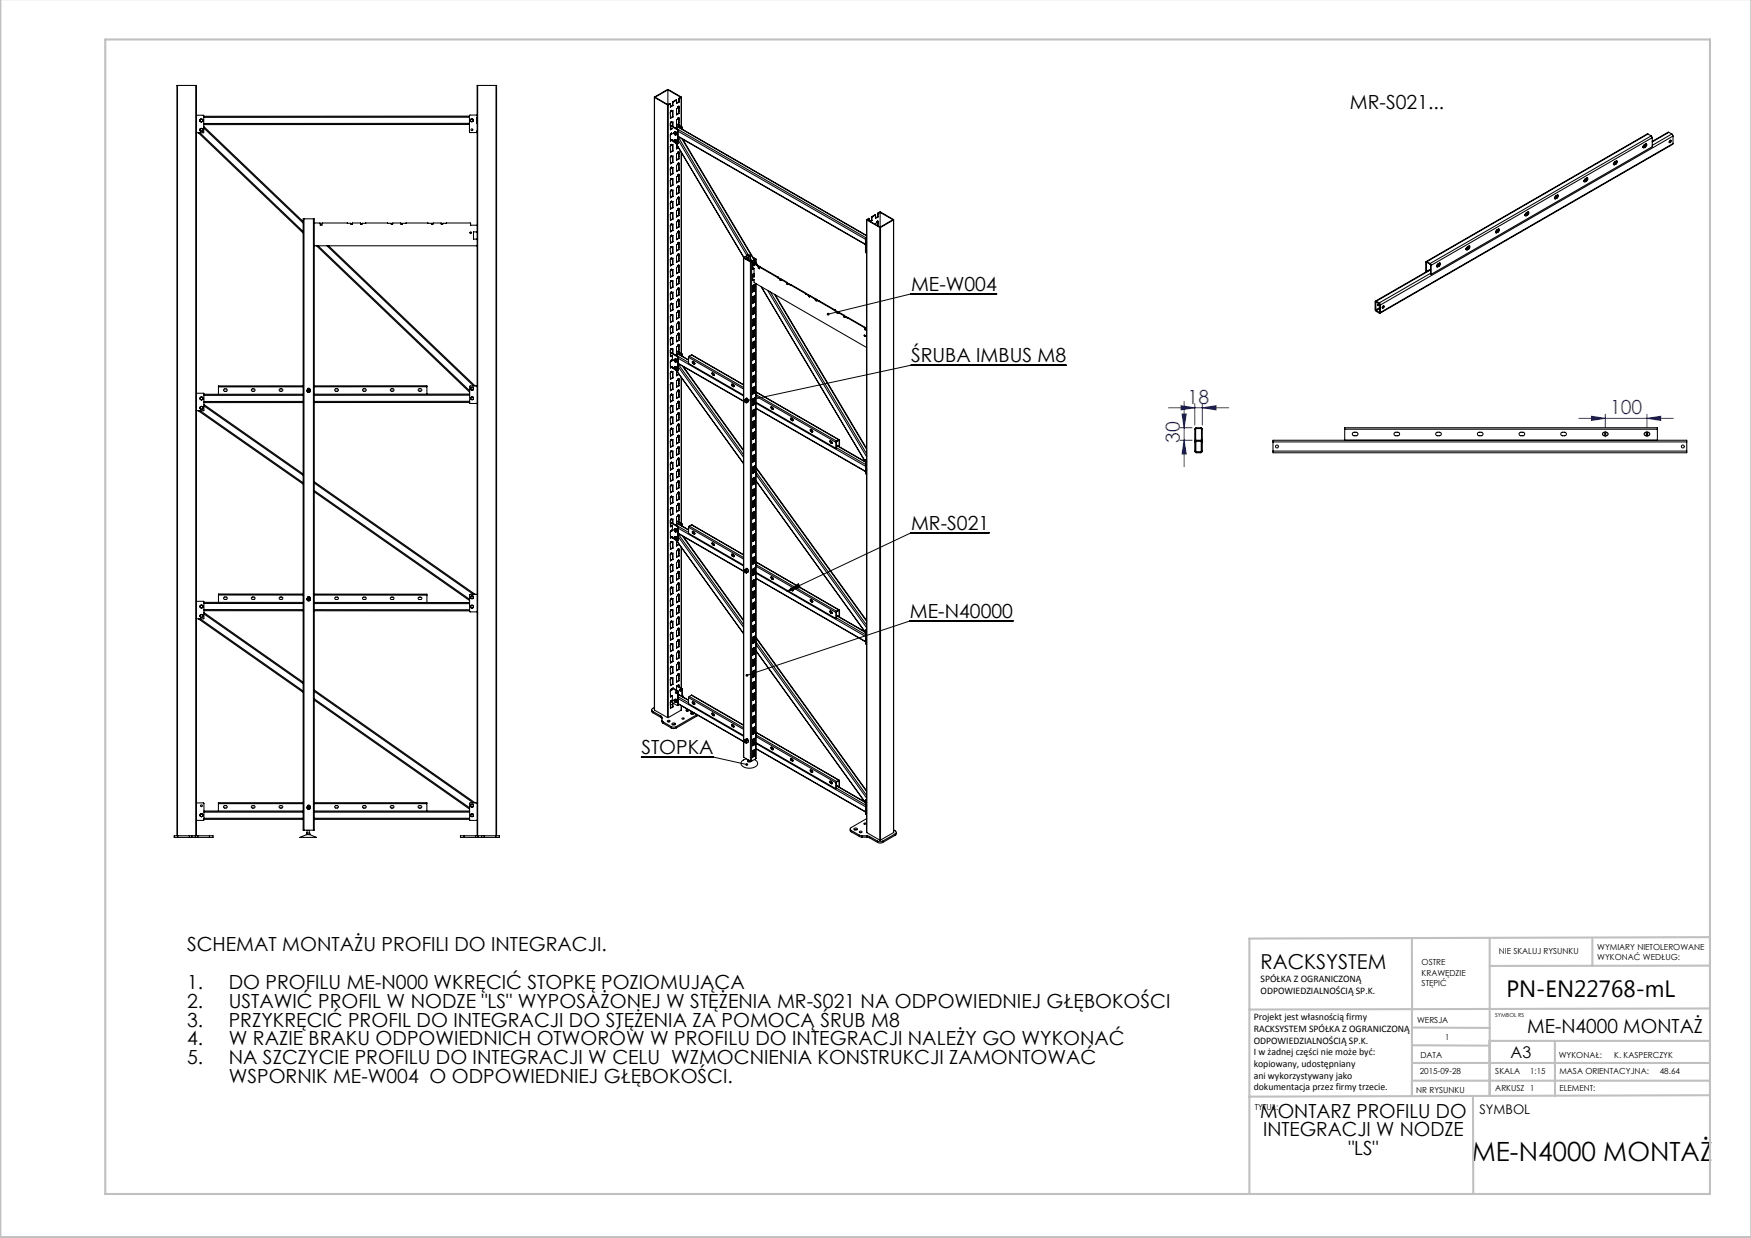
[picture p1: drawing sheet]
<svg xmlns="http://www.w3.org/2000/svg" width="420mm" height="297mm" viewBox="0 0 420 297" stroke-linecap="round" stroke-linejoin="round" font-family="sans-serif">
<defs><g id="words">
<text font-size="6.3" x="353.1" y="278.5">ME-N4000 MONTAŻ</text>
<text font-size="5.6" x="361.3" y="239.1">PN-EN22768-mL</text>
<text font-size="4.9" x="302.4" y="232.4">RACKSYSTEM</text>
<g font-size="4.7">
<text x="323.8" y="26.1">MR-S021...</text>
<text x="218.5" y="69.8">ME-W004</text>
<text x="218.5" y="86.9">ŚRUBA IMBUS M8</text>
<text x="218.5" y="127.2">MR-S021</text>
<text x="218.3" y="148.3">ME-N40000</text>
<text x="153.8" y="181">STOPKA</text>
<text x="44.9" y="228.2">SCHEMAT MONTAŻU PROFILI DO INTEGRACJI.</text>
<text x="44.9" y="237.2">1.</text>
<text x="54.9" y="237.2">DO PROFILU ME-N000 WKRĘCIĆ STOPKĘ POZIOMUJĄCA</text>
<text x="44.9" y="241.8">2.</text>
<text x="54.9" y="241.8">USTAWIĆ PROFIL W NODZE &quot;LS&quot; WYPOSAŻONEJ W STĘŻENIA MR-S021 NA ODPOWIEDNIEJ GŁĘBOKOŚCI</text>
<text x="44.9" y="246.3">3.</text>
<text x="44.9" y="250.8">4.</text>
<text x="54.9" y="246.3">PRZYKRĘCIĆ PROFIL DO INTEGRACJI DO STĘŻENIA ZA POMOCĄ ŚRUB M8</text>
<text x="54.9" y="250.8">W RAZIE BRAKU ODPOWIEDNICH OTWORÓW W PROFILU DO INTEGRACJI NALEŻY GO WYKONAĆ</text>
<text x="366.3" y="247.8">ME-N4000 MONTAŻ</text>
<text x="44.9" y="255.3">5.</text>
<text x="54.9" y="255.3">NA SZCZYCIE PROFILU DO INTEGRACJI W CELU WZMOCNIENIA KONSTRUKCJI ZAMONTOWAĆ</text>
<text x="54.9" y="259.9">WSPORNIK ME-W004 O ODPOWIEDNIEJ GŁĘBOKOŚCI.</text>
<text x="302.3" y="268.1">MONTARZ PROFILU DO</text>
<text x="303" y="272.6">INTEGRACJI W NODZE</text>
<text x="323.4" y="277.1">&quot;LS&quot;</text>
</g>
<g font-size="4.7" fill="#00f">
<text x="284.9" y="96.8">18</text>
<text x="386.2" y="99.3">100</text>
<text x="283" y="106.3" transform="rotate(-90 283 106.3)">30</text>
</g>
<text font-size="3.9" x="362.3" y="253.8">A3</text>
<text font-size="3.2" x="354.9" y="267.2">SYMBOL</text>
<g font-size="2.4">
<text x="302.4" y="235.6">SPÓŁKA Z OGRANICZONĄ</text>
<text x="302.4" y="238.4">ODPOWIEDZIALNOŚCIĄ SP.K.</text>
<text x="300.7" y="244.7">Projekt jest własnością firmy</text>
<text x="300.7" y="247.5">RACKSYSTEM SPÓŁKA Z OGRANICZONĄ</text>
<text x="300.7" y="250.3">ODPOWIEDZIALNOŚCIĄ SP.K.</text>
<text x="300.7" y="253.1">I w żadnej części nie może być:</text>
<text x="300.7" y="256">kopiowany, udostępniany</text>
<text x="300.7" y="258.8">ani wykorzystywany jako</text>
<text x="300.7" y="261.6">dokumentacja przez firmy trzecie.</text>
</g>
<g font-size="2">
<text x="383.1" y="227.9">WYMIARY NIETOLEROWANE</text>
<text x="341" y="231.6">OSTRE</text>
<text x="359.5" y="228.9">NIE SKALUJ RYSUNKU</text>
<text x="383.1" y="230.4">WYKONAĆ WEDŁUG:</text>
<text x="341" y="234.1">KRAWĘDZIE</text>
<text x="341" y="236.6">STĘPIĆ</text>
<text x="339.9" y="245.4">WERSJA</text>
<text x="346.6" y="249.5">1</text>
<text x="340.5" y="257.7">2015-09-28</text>
<text x="340.7" y="253.8">DATA</text>
<text x="358.7" y="257.7">SKALA</text>
<text x="367" y="257.7">1:15</text>
<text x="373.9" y="253.8">WYKONAŁ:</text>
<text x="374.1" y="257.7">MASA ORIENTACYJNA:</text>
<text x="387.2" y="253.8">K. KASPERCZYK</text>
<text x="398.1" y="257.7">48.64</text>
<text x="339.7" y="262.3">NR RYSUNKU</text>
<text x="358.7" y="261.7">ARKUSZ 1</text>
<text x="374.1" y="261.7">ELEMENT:</text>
<text x="301" y="266.4">TYTUŁ:</text>
</g>
<text font-size="1.3" x="358.7" y="244">SYMBOL RS</text>
</g></defs>
<path d="M239.1 70.5h-20.6l-19.9 4.9M255.7 87.6h-37.2l-39.4 8.5M384.8 104.1h.5M385 103.9v.5M394.8 104.1h.5M395 103.9v.5M237.2 127.8h-18.7l-29.8 14.1M188.7 141.9l2.8-1.9 .5 .9zM243 149h-24.8l-39 13M153.8 181.6h17.3l8 1.8" fill="none" stroke="#000" stroke-width=".24"/>
<g fill="none" stroke="#00f" stroke-width=".24">
<path d="M280.2 97.8h14.5M283.3 97.3l3.3 .5-3.3 .5zM283.5 99.3h1l-.5 3.3zM284 96.3v15.7M286.6 96.8v5.2M288.4 97.8l3.3-.5v1zM288.4 96.8v5.2M381.7 99.9l3.3 .5-3.3 .5zM385 99.4v3M395 99.4v3M283 102.6h2.9M283 105.6h3"/>
<path d="M284 105.6l.5 3.3h-1zM378.7 100.4h22.7M395 100.4l3.3-.5v1z"/>
</g>
<path d="M384.5 104.1h-.1M385 103.6v-.2M385 104.6v.2M385.5 104.1h.2M394.5 104.1h-.1M395 103.6v-.2M395 104.6v.2M395.5 104.1h.2" fill="none" stroke="#000" stroke-width=".24" stroke-dasharray="15.2 1.3 1.3 1.3"/>
<g fill="none" stroke="#c0c0c0" stroke-width=".5">
<path d="M.1 -.1v296.9h419.9M25.2 9.5h385v276.9h-385zM338.7 225.2v37.8M357.3 225v37.9v-13.2M382 225.4v6.3M410.1 224.8l-110.4 .4v61.2M410.1 231.7h-52.8M338.7 259.3h71.5M338.7 255h71.5M338.7 250.8l18.6 .1M338.7 246.5l18.6 .1M357.3 249.7h52.9"/>
<path d="M373 249.7v13.2M410.1 241.9l-110.4 .3M353.3 262.9l.1 23.5M410.2 262.7l-110.5 .4"/>
</g>
<path d="M188.7 141.9l2.8-1.9 .5 .9zM178.9 161.8l-.1 .3 .4-.1-.4 .1a.34 .34 0 0 0 .5 .2 .34 .34 0 0 0 .1-.5 .34 .34 0 0 0-.5 0zM198.4 75.1l-.1 .4 .3-.1-.3 .1a.34 .34 0 0 0 .5 .2 .34 .34 0 0 0 .1-.5 .34 .34 0 0 0-.5-.1zM178.9 95.9l-.1 .3 .3-.1-.3 .1a.34 .34 0 0 0 .5 .2 .34 .34 0 0 0 .1-.5 .34 .34 0 0 0-.5 0zM178.9 183.2l-.1 .2 .1 .3 .5-.1 .1-.1-.4-.1 .4 .1-.1-.3z" fill="#000"/>
<g fill="#00f">
<path d="M381.7 99.9l3.3 .5-3.3 .5zM395 100.4l3.3-.5v1z"/>
<path d="M283.5 99.3h1l-.5 3.3zM284 105.6l.5 3.3h-1z"/>
<path d="M283.3 97.3l3.3 .5-3.3 .5zM288.4 97.8l3.3-.5v1z"/>
</g>
<g fill="none" stroke="#000" stroke-width=".25">
<path d="M42.6 20.5h-.2v180M42.6 20.5v180M42.6 20.5h4.4M47 20.5h.1v180M47 20.5v180M47.1 27.6h1.6l.2 .2v4h-1.8M47.6 31.8l25.1 24.1M47.9 31.8l24.8 23.7M48 31.2l.1 .3M48 28.9l.1 .3M48.1 30.9h.4M48.1 31.5h.4"/>
<path d="M48.1 30.9l-.1 .3M48.1 28.6l-.1 .3M48.1 28.6h.4M48.1 29.2h.4M48.5 30.9l.1 .3M48.5 28.6l.1 .3M48.6 31.2l-.1 .3M48.6 28.9l-.1 .3M48.9 30.3l23.8 22.8M48.9 30.7l23.8 22.8M112.6 29.9h-63.7M112.6 27.9h-63.7"/>
<path d="M112.6 28.1l-63.7 .1M112.6 29.6h-63.7M112.9 28.9l.1 .2M113 29.1h.4M113 28.6h.4M113 28.6l-.1 .3M113.4 28.6l.1 .3M113.5 28.9l-.1 .2M114.4 28.1h.1M114.4 29.6h.1M114.4 31.4h.1M114.4 27.6h-1.7l-.1 .1v4l1.8 .1"/>
<path d="M114.6 20.5h-.2v180M114.6 20.5h4.4M114.6 20.5v180M119 20.5h.1v180M119 20.5v180M157 23.3v147.1M157 23.4l3.2-1.9 3.2 1.9M157 23.4l3.1 1.8M157 23.4v147M160.1 25.2h.2M160.1 25.2v147M160.2 21.6l3.1 1.7-.5 .3"/>
<path d="M160.2 21.6l-3.1 1.7 3.1 1.8M160.2 21.6v3.5M160.3 25.2v147M160.8 24.9l-.6 .2M160.8 24.9l-.5 .3M160.8 24.9v.8l.6-.4M160.8 33.4l.3 .2M160.8 30.7l.3 .2M160.9 30.1h-.1M160.9 30.1l-.1 .1 1.6 .9M160.9 30.1l46.9 27M161 26.6h.1"/>
<path d="M161 29.3l.1 .1M161 32v.1M161 34.8h.1M161 37.5h.1M161 26.6l.1 .1M161 32l.1 .1M161 34.8l.1 .1M161 37.5l.1 .1M161 26.5v.1M161 29.2v.1M161 32h.1M161 34.7v.1"/>
<path d="M161 37.4v.1M161.1 29.4h.1M161.1 29.4v-.2l-.3 .4v1.5l.5-.2M161.1 33.5l.2 .1M161.1 30.8h.2M161.1 37.6v-.3l-.3 .5v1.5l.6-.4M161.1 34.9v-.3l-.3 .5v1.5l.6-.4M161.1 32.1v-.2l-.3 .5v1.5l.5-.3M161.1 26.7v-.2l-.3 .4v1.5l.6-.3M161.1 26.7l.3-.2v1.6M161.1 29.4l.3-.1v1.1M161.1 34.9l.3-.2v1.5"/>
<path d="M161.1 37.6l.3-.2v1.5M161.2 30.8l-.4 .2M161.2 33.5l-.4 .2M161.3 33.9l1.2 .6M161.3 32.1h-.2M161.3 24.5v.8M161.3 26.6v1.4M161.3 29.3v1M161.3 34.8v1.4M161.3 37.5v1.4M161.3 24.5h.1M161.3 25.3h.1"/>
<path d="M161.3 25.3l-.5 .3M161.3 28l.1 .1M161.3 28l-.5 .3M161.3 36.2h.1M161.3 36.2l-.5 .2M161.3 38.9h.1M161.3 38.9l-.5 .3M161.4 24.5v.8M161.7 33.8l.1 .3M161.7 31.9l.1 .3M161.7 33.6h.1M161.7 33.6v.2"/>
<path d="M161.7 31.8h.1M161.7 31.8v.1M161.8 33.6l.2 .1M161.8 34.1l.2 .1M161.8 33.6l-.1 .2M161.8 31.8l.2 .1M161.8 32.2l.2 .2M161.8 31.8l-.1 .1M161.9 33.6l.1 .1M161.9 31.7l.1 .2M161.9 33.6h-.1M161.9 31.7l-.1 .1"/>
<path d="M162 33.7l.1 .3M162 31.9l.1 .3M162 33.7l.2 .2M162 31.9l.2 .1M162.1 34.3l16.3 27.5M162.1 33.5l-.2 .1M162.1 33.5l.3 .3M162.1 33.5l-.4 .1M162.1 31.6l-.2 .1M162.1 31.6l.3 .3M162.1 31.6l-.4 .2M162.1 34l-.1 .2"/>
<path d="M162.1 34l.1 .2M162.1 32.2l-.1 .2M162.1 32.2l.1 .1M162.2 34.4l16.2 27.3M162.2 33.9l-.1 .1M162.2 34.2h-.2M162.2 32l-.1 .2M162.2 32.3l-.2 .1M162.3 29.9l1.1 .6M162.3 29.7l1.3 .8M162.3 24v.8l.6-.3M162.3 34.7v1l.4-.2"/>
<path d="M162.3 24l-.9 .5M162.3 24l-1 .5M162.4 33.8l-.2 .1M162.4 31.9v.3l-.2 .1M162.4 33.8v.3l-.2 .1M162.4 31.9l-.2 .1M162.4 31.1l.1 .2M162.4 31.1l.2-.1 .1 .2M162.5 30.4l45.4 26.1M162.5 30.4l-.5 .3M162.5 30.4l45.4 26.2M162.5 31.3v3.2"/>
<path d="M162.7 34.4l-.2 .1M162.7 32.8l44.9 25.9M162.7 31.2l-.2 .1M162.7 31.2v3.2M162.7 33.6l16.5 27.7M162.7 32.8l16.8 28.4M162.7 31.5l44.9 25.9M162.7 32.7l44.9 25.9M162.7 35.4l-.4 .2M162.7 25.6h.1M162.7 39.2h.1M162.7 25.6l.1 .1"/>
<path d="M162.7 39.2l.1 .1M162.7 25.5v.1M162.7 28.2v.1M162.7 36.4v.1M162.7 39.1v.1M162.7 28.4h.1M162.7 36.5h.1M162.7 36.5l.1 .1M162.8 26.6l.1 .1M162.8 24.4l-.5 .3M162.8 23.9l.1 .1M162.8 24.4l.1 .1"/>
<path d="M162.8 23.9v.5M162.8 26.6v.5M162.8 29.3v.6M162.8 37.5v.5M162.8 27.1l-.5 .3M162.8 27.1l.1 .1M162.8 29.3l.1 .1M162.8 29.9h.1M162.8 29.9h-.1M162.8 38l-.5 .3M162.8 37.5l.1 .1M162.8 38l.1 .1"/>
<path d="M162.8 23.6l.1 .1M162.8 23.6v.3M162.8 25.7v.9M162.8 39.3v.9M162.8 28.4v.9M162.8 36.6v.9M162.8 28.4h.1M162.8 28.4v-.2l-.5 .6v1.5M162.8 36.6h.1M162.8 36.6v-.3l-.5 .6v1.6l.6-.4M162.9 39.3l-.1-.2-.5 .6v1.5l.6-.4M162.9 25.7l-.1-.3-.5 .6v1.6l.6-.4"/>
<path d="M162.9 28.4v1M162.9 39.3v1M162.9 36.6v1M162.9 25.7v1M162.9 24v.5M162.9 26.7v.5M162.9 29.4v.5M162.9 37.6v.5M162.9 29.9l-.1 .1M162.9 23.7v.3M163.4 23.4l-.5 .3M163.4 23.4v7"/>
<path d="M163.4 36.6v48.2M163.4 30.5l.1 .2M163.4 23.3v7.1M163.5 30.7v.2M163.6 30.5l.1 .1M163.6 30.5h-.2M163.6 33.3l17.2 29.1M163.7 30.6l-.2 .1M163.7 30.6v.4M163.8 33.4l17 28.7M387.2 39.4l-.2 .1M387.2 39.4l.1 .1"/>
<path d="M387.5 39.2l-.3 .2M387.5 39.2l.1 .1M387.6 39.3a.35 .35 0 0 0 .4-.3 .35 .35 0 0 0-.4-.4l-.3 .2a.35 .35 0 0 0-.4 .4 .35 .35 0 0 0 .4 .3M387.6 39.3l-.3 .2M387.7 39l-.7 .4M387.8 38.6l-.3 .6M387.8 38.8l-.8 .5 .8-.5M394.2 35.4h-.1M394.2 35.4h.2M394.6 35.2l-.4 .2M394.6 35.2h.1M394.7 35.2a.35 .35 0 0 0 .4-.3 .35 .35 0 0 0-.4-.4l-.3 .2a.35 .35 0 0 0-.4 .4 .35 .35 0 0 0 .4 .3"/>
<path d="M394.7 35.2l-.3 .2M394.8 34.9l-.7 .4M394.8 34.5l-.2 .7M394.9 34.7l-.8 .5M395.3 32.2l-53.2 30.6M395.3 32.2l-53.1 30.6M395.3 32.2l.8 .4M396.1 32.6l.2 .4M396.1 32.6l-53.1 30.6M396.3 33l-53 30.6M396.3 33v2.2l-53 30.6M400.3 31.7l-4 2.2"/>
<path d="M400.3 31.7l-4 2.4M400.3 31.7l.7 .5M400.4 34l.1 .1M400.4 34.1h.1M400.5 33.7l.2-.1a.29 .29 0 0 1 .1 .4 .29 .29 0 0 1-.4 .1zM400.7 33.6l-.3 .5M401 32.2l.3 .4M401 32.2l-4.7 2.7M401.3 34.4l-70.3 40.7M401.3 32.6l-70.2 40.6M401.3 32.6v1.8M401.3 34.4l-70.2 40.6"/>
<path d="M72.9 52.5h-.2v146.7h.2M72.9 52.5h2.3M72.9 52.5v146.7M75.2 52.5h.2v146.7h-.2M75.2 52.5v146.7M75.4 58.8l.1 .2h38.8l.1-.2M75.9 59l36.8 35.1M76.3 59l36.4 34.7M78.4 59l35.2 33.6M78.8 59l35.2 33.6M93 53.5h-5.3l-.8 .1-.1 .2h-.3v-.3h-1.9l-.1 .3h-.3l-.1-.2-.8-.1h-6l-.1 .5h-.4v-.5h-1.3l-.1 .1M93 53.5h.1"/>
<path d="M102.6 53.5h-5.2l-.8 .1-.1 .2h-.3l-.1-.3h-1.9v.3h-.4v-.2h-.8M102.6 53.5h.1M102.7 53.6h.8v.2h.3l.1-.3h1.9v.3h.4v-.2h.8M107 53.6h.1M107 53.5h5.8l.1 .5h1.5M114.4 55.5l-.8 .1v1.8h.8M161 40.2l.1 .1M161 42.9v.1M161 45.7h.1M161 48.4l.1 .1M161 51.1h.1M161 53.8v.1"/>
<path d="M161 56.5l.1 .1M161 59.3h.1M161 42.9l.1 .1M161 45.7l.1 .1M161 51.1l.1 .1M161 53.8l.1 .1M161 59.3l.1 .1M161 40.1v.1M161 42.9h.1M161 45.6v.1M161 48.3v.1M161 51v.1"/>
<path d="M161 53.7v.1M161 56.5h.1M161 59.2v.1M161 48.4h.1M161.1 56.6h.1M161.1 56.6v-.2l-.3 .5v1.5l.6-.4M161.1 48.4v.1M161.1 48.4v-.2l-.3 .5v1.5l.6-.4M161.1 40.3h.1M161.1 40.3v-.2l-.3 .4v1.5l.6-.3M161.1 59.4v-.3l-.3 .5v1.5l.6-.4M161.1 53.9v-.2l-.3 .4v1.5l.6-.3"/>
<path d="M161.1 51.2v-.2l-.3 .4v1.5l.6-.3M161.1 45.8v-.3l-.3 .5v1.5l.6-.4M161.1 43v-.2l-.3 .4v1.5l.6-.3M161.1 40.3l.3-.2v1.6M161.1 43l.3-.1v1.5M161.1 45.8l.3-.2v1.5M161.1 48.5l.3-.2v1.5M161.1 51.2l.3-.2v1.6M161.1 53.9l.3-.1v1.5M161.1 56.6l.3-.1v1.5M161.1 59.4l.3-.2v1.5M161.3 55.2l.1 .1"/>
<path d="M161.3 40.2v1.4M161.3 42.9v1.4M161.3 45.7v1.3M161.3 48.4v1.4M161.3 51.1v1.4M161.3 53.8v1.4M161.3 56.5v1.4M161.3 59.3v1.4M161.3 41.6l.1 .1M161.3 41.6l-.5 .3M161.3 44.3l.1 .1M161.3 44.3l-.5 .3"/>
<path d="M161.3 47l.1 .1M161.3 47l-.5 .3M161.3 49.8h.1M161.3 49.8l-.5 .3M161.3 52.5l.1 .1M161.3 52.5l-.5 .3M161.3 55.2l-.5 .3M161.3 57.9l.1 .1M161.3 57.9l-.5 .3M162.7 47.4h.1M162.7 47.4l.1 .1M162.7 52.8l.1 .1"/>
<path d="M162.7 55.6h.1M162.7 41.8v.2M162.7 44.6v.1M162.7 47.3v.1M162.7 50v.1M162.7 52.7v.1M162.7 55.5v.1M162.7 58.2v.1M162.7 42h.1M162.7 44.7h.1M162.7 50.1h.1M162.7 52.9h.1"/>
<path d="M162.7 58.3h.1M162.7 44.7l.1 .1M162.7 50.1l.1 .1M162.7 58.3l.1 .1M162.8 40.2v.6M162.8 42.9v.6M162.8 45.7v.5M162.8 48.4v.5M162.8 51.1v.5M162.8 53.8v.6M162.8 56.5v.6M162.8 59.3v.5"/>
<path d="M162.8 40.8l-.5 .2M162.8 40.2l.1 .1M162.8 40.8h.1M162.8 43.5l-.5 .3M162.8 42.9l.1 .1M162.8 43.5h.1M162.8 45.7h.1M162.8 46.2l.1 .1M162.8 46.2l-.5 .3M162.8 48.9l-.5 .3M162.8 48.4h.1M162.8 48.9l.1 .1"/>
<path d="M162.8 51.1l.1 .1M162.8 51.6l.1 .1M162.8 51.6l-.5 .3M162.8 54.4l-.5 .3M162.8 53.8l.1 .1M162.8 54.4h.1M162.8 56.5l.1 .1M162.8 57.1l.1 .1M162.8 57.1l-.5 .3M162.8 59.8l-.5 .3M162.8 59.3h.1M162.8 59.8l.1 .1"/>
<path d="M162.8 42v.9M162.8 47.5v.9M162.8 52.9v.9M162.8 58.3v1M162.8 55.6v.9M162.8 50.2v.9M162.8 44.7v1M162.8 44.7h.1M162.8 44.7v-.2l-.5 .6v1.5l.6-.3M162.8 50.2h.1M162.8 50.2v-.3l-.5 .6v1.6l.6-.4M162.8 55.6h.1"/>
<path d="M162.8 55.6v-.2l-.5 .6v1.5l.6-.3M162.8 58.4h.1M162.8 58.4v-.3l-.5 .6v1.5l.6-.3M162.8 47.5h.1M162.8 47.5v-.3l-.5 .6v1.5l.6-.3M162.8 42h.1M162.8 42v-.2l-.5 .6v1.5l.6-.4M162.9 52.9l-.1-.2-.5 .6v1.5l.6-.4M162.9 44.8v.9M162.9 50.2v1M162.9 55.6v1M162.9 58.4v.9"/>
<path d="M162.9 52.9v1M162.9 47.5v.9M162.9 42v1M162.9 40.3v.5M162.9 43v.5M162.9 45.7v.6M162.9 48.4v.6M162.9 51.2v.5M162.9 53.9v.5M162.9 56.6v.6M162.9 59.3v.6M207.6 58.4l.1 .3"/>
<path d="M207.6 58.4v.1M207.6 58.2h.1M207.6 58.2v.2M207.6 58.5l.1 .2M207.6 58.5v2l.3 .2M207.7 58.7l.2 .1M207.7 58.2l-.1 .2M207.7 58.7l.1 .1M207.7 57.2l-.1 1M207.7 57.2l.2 .1M207.8 58.2h-.1M207.8 58.8h.1"/>
<path d="M207.8 57.1l-.2 .1M207.8 57.1l-.1 .1M207.9 52.7v147M207.9 58.2h-.1M207.9 58.1l-.3 .1M207.9 52.8l3.1 1.8M207.9 52.8v146.9M208.5 52.4l-.6 .4M208.5 52.4l-.5 .3 3.1 1.8M208.5 52.4v.6M209 52l.2 .1M209 52.8l.2 .1"/>
<path d="M209 52v.8M209 52.8l-.4 .3M209.2 52.9l-.4 .2M209.2 52.1v.8M210 51.6l-1 .4M210 51.6l-.8 .5M210 51.6v.8l.6-.4M210.5 53.2h.1M210.5 53.2l.1 .1M210.5 53.1v.1M210.5 51.4l.1 .1M210.5 52h.1"/>
<path d="M210.5 52l-.5 .3M210.5 51.4v.6M210.5 51.2l.7-.3 3.1 1.9M210.5 51.2h.1M210.5 51.2v.2M210.5 53.2v.9M210.6 53.2v.1M210.6 53.2v-.2l-.3 .1-.3 .7M210.6 53.3v.9M210.6 51.5v.5M210.6 51.2v.3M211 54.6h.2"/>
<path d="M211 54.6v146.9M211.1 50.9l-.5 .3M211.1 50.9l3.1 1.8-3.1 1.8M211.1 50.9v3.6M211.2 54.6v146.9M214.3 52.8l-3.1 1.8M214.3 52.8v146.9M214.4 52.7l-.1 147M351.8 59.9h-.1M351.8 59.9h.1M352.1 59.6l.2 .1M352.1 59.6l-.3 .3"/>
<path d="M352.3 59.7a.35 .35 0 0 0 .3-.3 .35 .35 0 0 0-.3-.4l-.4 .2a.35 .35 0 0 0-.3 .4 .35 .35 0 0 0 .3 .3M352.3 59.7l-.4 .2M352.4 59.4l-.8 .4M352.4 59l-.3 .6M352.4 59.2l-.8 .5M358.9 55.8h-.2M358.9 55.8l.1 .1M359.2 55.6l-.3 .2M359.2 55.6h.2M359.4 55.6a.35 .35 0 0 0 .3-.3 .35 .35 0 0 0-.3-.3l-.4 .2a.35 .35 0 0 0-.3 .3 .35 .35 0 0 0 .3 .4M359.4 55.6l-.4 .3M359.4 55.3l-.7 .5"/>
<path d="M359.5 54.9l-.3 .7M359.5 55.2l-.8 .4M359.5 55.1l-.8 .5M365.9 51.7h-.1M365.9 51.7l.2 .1M366.3 51.5l-.4 .2M366.3 51.5l.1 .1M366.4 51.6a.35 .35 0 0 0 .4-.4 .35 .35 0 0 0-.4-.3l-.3 .2a.35 .35 0 0 0-.4 .3 .35 .35 0 0 0 .4 .4M366.4 51.6l-.3 .2M366.5 51.3l-.7 .4M366.6 50.8l-.3 .7M366.6 51.1l-.8 .4"/>
<path d="M373 47.6h-.1M373 47.6l.2 .1M373.4 47.4l.1 .1M373.4 47.4l-.4 .2M373.5 47.5a.35 .35 0 0 0 .4-.4 .35 .35 0 0 0-.4-.3l-.3 .2a.35 .35 0 0 0-.4 .3 .35 .35 0 0 0 .4 .4M373.5 47.5l-.3 .2M373.6 47.2l-.7 .4M373.6 46.7l-.2 .7M373.7 47l-.8 .5 .7-.5M380.1 43.5l.1 .1M380.4 43.3l.2 .1M380.4 43.3l-.3 .2"/>
<path d="M380.6 43.4a.35 .35 0 0 0 .3-.3 .35 .35 0 0 0-.3-.4l-.4 .2a.35 .35 0 0 0-.3 .4 .35 .35 0 0 0 .3 .3M380.6 43.4l-.4 .2M380.6 43.1l-.6 .5 .1-.1M380.7 42.7l-.3 .6M380.7 42.9l-.8 .5 .8-.5M160.9 70.1l.2-.1v.3l.3-.2v1.5l-.6 .4zM161 62h.1M161 64.7h.1M161 67.4l.1 .1M161 70.2h.1M161 72.9h.1M161 75.6l.1 .1"/>
<path d="M161 78.3h.1M161 62l.1 .1M161 64.7l.1 .1M161 70.2l.1 .1M161 72.9l.1 .1M161 78.3l.1 .1M161 61.9v.1M161 64.6v.1M161 67.4h.1M161 70.1v.1M161 72.8v.1M161 75.5v.1"/>
<path d="M161 78.2v.1M161.1 75.7h.1M161.1 75.7v-.3l-.3 .5v1.5l.6-.3M161.1 67.5h.1M161.1 67.5v-.2l-.3 .4v1.5l.6-.3M161.1 78.4v-.2l-.3 .4v1.5l.6-.3M161.1 73v-.3l-.3 .5v1.5l.6-.4M161.1 64.8v-.2l-.3 .4v1.5l.6-.3M161.1 62.1v-.3l-.3 .5v1.5l.6-.4M161.1 75.7l.3-.2v1.6M161.1 62.1l.3-.2v1.5M161.1 64.8l.3-.2v1.6"/>
<path d="M161.1 67.5l.3-.1v1.5M161.1 73l.3-.2v1.5M161.1 78.4l.3-.1v1.5M161.3 71.5l-.5 .3M161.3 62v1.4M161.3 64.7v1.4M161.3 67.4v1.4M161.3 70.2v1.3M161.3 72.9v1.4M161.3 75.6v1.4M161.3 78.3v1.4M161.3 60.7h.1"/>
<path d="M161.3 60.7l-.5 .2M161.3 63.4h.1M161.3 63.4l-.5 .3M161.3 66.1l.1 .1M161.3 66.1l-.5 .3M161.3 68.8l.1 .1M161.3 68.8l-.5 .3M161.3 71.5l.1 .1M161.3 74.3h.1M161.3 74.3l-.5 .2M161.3 77l.1 .1M161.3 77l-.5 .3"/>
<path d="M161.3 79.7l.1 .1M161.3 79.7l-.5 .3M162.7 61h.1M162.7 74.6h.1M162.7 61l.1 .1M162.7 66.5h.1M162.7 69.2l.1 .1M162.7 74.6l.1 .1M162.7 77.3l.1 .1M162.7 60.9v.1M162.7 63.6v.1M162.7 66.3v.2"/>
<path d="M162.7 69.1v.1M162.7 71.8v.1M162.7 74.5v.1M162.7 77.2v.1M162.7 80v.1M162.7 63.7h.1M162.7 69.2h.1M162.7 71.9h.1M162.7 77.4h.1M162.7 63.7l.1 .1M162.7 71.9l.1 .1M162.8 70.7l-.5 .3"/>
<path d="M162.8 72.9h.1M162.8 62v.5M162.8 64.7v.6M162.8 67.4v.6M162.8 70.2v.5M162.8 72.9v.5M162.8 75.6v.5M162.8 78.3v.6M162.8 62.5l-.5 .3M162.8 62l.1 .1M162.8 62.5l.1 .1M162.8 65.3l-.5 .2"/>
<path d="M162.8 64.7l.1 .1M162.8 65.3h.1M162.8 68l-.5 .3M162.8 67.4l.1 .1M162.8 68h.1M162.8 70.2h.1M162.8 70.7l.1 .1M162.8 73.4l-.5 .3M162.8 73.4l.1 .1M162.8 76.1l-.5 .3M162.8 75.6l.1 .1M162.8 76.1l.1 .1"/>
<path d="M162.8 78.9l-.5 .2M162.8 78.3l.1 .1M162.8 78.9h.1M162.8 63.8v.9M162.8 69.2v1M162.8 74.7v.9M162.8 77.4v.9M162.8 66.5v.9M162.8 61.1v.9M162.8 72v.9M162.8 61.1h.1M162.8 61.1v-.3l-.5 .6v1.6l.6-.4"/>
<path d="M162.8 72h.1M162.8 72v-.3l-.5 .6v1.5l.6-.3M162.8 77.4h.1M162.8 77.4v-.2l-.5 .6v1.5l.6-.4M162.8 69.2h.1M162.8 69.2v-.2l-.5 .6v1.5l.6-.3M162.8 63.8h.1M162.8 63.8v-.2l-.5 .6v1.5l.6-.4M162.9 66.5l-.1-.2-.5 .6v1.5l.6-.4M162.9 74.7l-.1-.3-.5 .6v1.6l.6-.4M162.9 74.7v1M162.9 61.1v1"/>
<path d="M162.9 66.5v1M162.9 72v.9M162.9 77.4v1M162.9 69.3v.9M162.9 63.8v1M162.9 62.1v.5M162.9 64.8v.5M162.9 67.5v.5M162.9 70.2v.6M162.9 72.9v.6M162.9 75.7v.5M162.9 78.4v.5"/>
<path d="M178.3 61.8l.1 119.9M178.4 61.8v.1M178.4 61.9l1.6 .9M178.4 61.8h.1M178.4 61.9v119.8M178.5 61.8v.1M178.5 61.9l1.6 .9M178.5 61.9h-.1M179.1 61.8v.4M179.2 61.8h.1M179.2 61.8l-.4 .2M179.2 61.8v.5"/>
<path d="M179.4 61.2h.3M179.4 61.2l-1 .6M179.4 61.2h.1M179.5 61.2h.1M179.5 61.2v1.2M179.5 61.2l-1 .6M179.6 61.2l.3 .2M179.6 61.2v1.3M179.7 61.2l.3 .2M179.7 61.2h-.1M179.9 61.4v1.3M180 62.8h.3"/>
<path d="M180 61.4v1.3M180 62.8v119.8M180 61.4h-.1M180 62.7h.1M180 62l.4 .7M180.1 62.8h.1M180.1 62.8h-.1M180.2 62.8h.1M180.3 62.8v119.8M180.5 64.6h.1M180.5 67.3h.1M180.5 70h.1"/>
<path d="M180.5 72.7h.1M180.5 75.5h.1M180.5 78.2h.1M180.5 63.4l.4 .2M180.5 66.1l.4 .2M180.5 63.1v1.5M180.5 71.3v1.4M180.5 76.7v1.5M180.5 72.7l.1 .1M180.6 63.1h.1M180.6 71.2h.1M180.6 76.7h.1"/>
<path d="M180.6 63l.4 .4M180.7 67.1h.2M180.7 64.4h.2M180.7 65.7l.1 .2M180.8 65.7v.1M180.8 64.4l-.3 .1M180.8 67.1l-.3 .1M180.8 62.9l.1 .9-.4-.2M180.8 62v.4M180.8 68.3v1.5M180.8 71.1v1.4M180.8 73.8v1.4"/>
<path d="M180.8 76.5v1.4M180.8 79.2v1.4M180.8 62l.5 .1M180.8 62l.4 .2M180.9 67.1l.1 .7 26.9 15.6M180.9 65.6l-.4 .2v1.5M180.9 64.4v2.1l-.4-.2M180.9 64.4l-.3 .2M180.9 67.1l-.3 .2M180.9 69.7l-.4 .2M180.9 72.5l-.4 .2M180.9 69.7l.1 .1"/>
<path d="M180.9 72.5h.1M180.9 75.2h.1M180.9 75.2l-.4 .2M180.9 77.9h.1M180.9 77.9l-.4 .2M180.9 62.9v.5l.2-.1M180.9 69.7h.1M180.9 72.4h.1M180.9 75.1v.1M180.9 68.3v1.4M180.9 71v1.4M180.9 73.7v1.4"/>
<path d="M180.9 76.5v1.4M180.9 79.2v1.4M180.9 72.4l.1 .1M180.9 75.1l.1 .1M181 63.4l.8 .5M181 62.8h.1M181 68.3h.1M181 68.3l-.5 .2v1.5M181 71h.1M181 73.7h.1M181 73.7l-.5 .3v1.5M181 76.4h.1"/>
<path d="M181 79.1v.1M181 79.1l-.5 .3v1.5M181 72.5l-.4 .3M181 62.8l-.4 .3M181 69.8l-.4 .2M181 71l-.4 .2M181 75.2l-.4 .3M181 76.4l-.4 .3M181 77.9l-.4 .3M181 69.7v.1M181 72.5h.1M181 75.2h.1"/>
<path d="M181 77.9h.1M181 62.8v.5M181 68.3v1.4M181 71v1.5M181 73.7v1.5M181 76.4v1.5M181 79.2v1.4M181.1 63.3l.9 .5M181.1 63.3l-.1 .1M181.2 62.2h.1M181.2 62.2l-1 .6M181.2 62.2l.1 .1"/>
<path d="M181.3 62.1v.2M181.3 62.3l-1 .5M181.3 62.1l-.1 .1M181.3 62.3v1.1M181.3 68v114M181.3 62.2v1.2M181.3 62.9l.5 .8M181.3 63.2l.3 .4M181.8 63.9l.1 .1M181.9 64v.3M182 63.8v.1M182 63.8l-.2 .1"/>
<path d="M182 64.1l.1 .2M182 64.2l.2 .1M182 63.9l-.1 .1M182 64.2l-.1 .1M182 63.9v.3M182.2 64.1v.4l-.3-.2M182.2 64.1l4.3 2.4M182.3 64h.1M182.3 64l-.1 .1M182.4 64l4.2 2.5M182.4 64l-.2 .1M182.5 68.7l25.1 42.2-7-4"/>
<path d="M182.6 68.8l25 42M184.1 69.7l23.8 39.9M184.8 70l23.1 38.9M185.8 70.6l22.1 37.2M186 70.7l21.9 36.9M186.5 66.5v.1M186.5 66.6h.1M186.5 66.6l.5 .3M186.6 66.5h.1M186.6 66.5h-.1M186.6 66.5l-.1 .1M186.6 66.5l.6 .4"/>
<path d="M187 66.9l.1 .1M187.1 67v.2M187.2 66.9h.1M187.2 66.9h-.2M187.2 67.1l.1 .1M187.2 67.1l-.1 .1M187.2 66.9l-.1 .1M187.2 66.9v.2M187.3 67.1v.2l-.2-.1M187.4 67.1h-.1M187.4 67.1l1.3 .7M187.5 67h.1"/>
<path d="M187.5 67l-.2 .1M187.5 67l1.3 .8M187.5 67l-.1 .1M188.7 67.8v.1M188.7 67.9v.2M188.8 67.8h.1M188.8 67.8h-.1M188.9 68.1h.1M188.9 68.1h-.2M188.9 67.8l-.2 .1M188.9 67.8v.3M189 68.1v.2l-.3-.2"/>
<path d="M189 68.1h.1M189 68.1l.6 .3M189.2 68l-.2 .1M189.2 68l4.2 2.4M189.6 68.4h.1M189.6 68.4l3.7 2.1M189.7 68.3h.1M189.8 68.3l-.2 .1M193.3 70.5h.1M193.3 70.5v.1M193.3 70.6l.6 .3M193.4 70.4h.1"/>
<path d="M193.4 70.4l-.1 .1M193.5 70.4v.1M193.5 70.4l-.2 .1M193.5 70.5l.5 .3M193.5 70.5l-.2 .1M193.9 70.9v.1M193.9 71v.1M194 70.8l.1 .1M194 70.8l-.1 .1M194.1 71l.1 .1M194.1 71l-.2 .1M194.1 70.9l-.2 .1"/>
<path d="M194.1 70.9v.1M194.2 71v.3l-.3-.2M194.2 71l1.3 .8M194.3 70.9h.1M194.3 70.9l-.1 .1M194.4 70.9l1.3 .8M194.4 70.9l-.2 .1M195.5 71.8l.1 .1M195.6 71.9v.2M195.7 71.7v.1M195.7 71.7l-.2 .1M195.7 72l-.1 .1"/>
<path d="M195.7 72l.1 .1M195.7 71.8l-.1 .1M195.7 71.8v.2M195.8 72.1v.1l-.2-.1M195.9 72l-.1 .1M195.9 72l.5 .3M196 71.9l-.2 .1M196 71.9l4.3 2.5M196 71.9l-.1 .1M196.4 72.3h.1M196.5 72.3l3.6 2.1M196.6 72.2h.1"/>
<path d="M196.6 72.2l-.2 .1M200.1 74.4l.1 .1M200.2 74.5h.1M200.2 74.5l.5 .3M200.3 74.4h.1M200.3 74.4h-.2M200.3 74.4l-.1 .1M200.3 74.4l.6 .3M200.7 74.8l.1 .1M200.8 74.9v.2M200.9 74.7v.1M200.9 74.7l-.2 .1"/>
<path d="M200.9 75l-.1 .1M200.9 75h.1M200.9 74.8l-.1 .1M200.9 74.8v.2M201 75v.2l-.2-.1M201 75l1.4 .7M201.2 74.9l-.2 .1M201.2 74.9l1.3 .7M202.4 75.7v.1M202.4 75.8v.2M202.5 75.6l.1 .1M202.5 75.6l-.1 .1"/>
<path d="M202.6 75.9l.6 .4M202.6 75.9l-.2 .1M202.6 75.7l-.2 .1M202.6 75.7v.2M202.7 76l-.1 .2-.2-.2M202.8 75.9l-.1 .1M202.8 75.9l4.7 2.6M203.3 76.3h-.1M203.3 76.3h.1M203.3 76.3l4 2.3M203.4 76.2h.1M203.4 76.2l-.2 .1"/>
<path d="M203.4 76.2l-.1 .1M207.3 78.6l.1 .1M207.4 79.1l.5 .2M207.4 78.7v.4M207.5 78.5v.1M207.5 78.5l-.2 .1M207.5 79l.4 .2M207.5 79l-.1 .1M207.5 78.6l-.1 .1M207.5 78.6v.4M207.9 60.1v.1M330 74.3l.1 .2"/>
<path d="M330 72.5v1.8M330.1 72.3l-.3 .1 .1 2 1 .7 .2-.1M330.1 72.5l.8 .5v1.9M330.1 72.5h-.1M330.1 72.3l.7 .4M330.1 74.5l.7 .4M330.7 72.8h-.1a.27 .27 0 0 0-.2 .3 .27 .27 0 0 0 .2 .2l.3-.3M330.8 72.8l-.4 .4M330.8 72.7l.3 .5M330.9 74.9h-.1M330.9 73.8l-.9 .5M330.9 74l-.8 .5"/>
<path d="M331.1 73.2v1.8M331.7 73.5l.1-.1a.29 .29 0 0 1 .2 .4 .29 .29 0 0 1-.5 .1zM331.8 73.5l-.2 .2M331.8 73.4l-.3 .5M342 62.9l.1 .1M342 62.9v2.2l.1 .1M342.1 63v2.2M342.2 62.8l-.2 .1M342.2 62.9l-.1 .1M342.2 62.8l.8 .4M342.2 62.9l.8 .5M342.2 62.8v.1"/>
<path d="M343 63.2l.3 .4M343 63.4l.1 .2M343 63.2v.2M343.1 64.6l-1 .6M343.1 64.6l-13.2 7.6M343.1 63.6h.2M343.1 63.6v2.1l.2 .1M343.1 65.6l-12.3 7.1M343.1 64.8l-13 7.5M343.3 63.6v2.2M344.7 63.9l-.1 .1M344.7 63.9l.2 .1"/>
<path d="M345.1 63.7l-.4 .2M345.1 63.7l.1 .1M345.2 63.8a.35 .35 0 0 0 .4-.3 .35 .35 0 0 0-.4-.4l-.3 .2a.35 .35 0 0 0-.4 .4 .35 .35 0 0 0 .4 .3M345.2 63.8l-.3 .2M345.3 63.5l-.7 .4M345.3 63.1l-.2 .6M345.4 63.3l-.8 .5M47.1 94.3h1.7l.1 .2v4h-1.8M47.1 98.5h.1M47.6 98.5l25.1 17.6M48 97.9l.2 .2M48 95.6l.2 .3"/>
<path d="M48 98.5l24.7 17.3M48.2 97.6h.3M48.2 98.1h.3M48.2 97.6l-.2 .3M48.2 95.3h.3M48.2 95.9h.3M48.2 95.3l-.2 .3M48.5 97.6l.2 .3M48.5 95.3l.2 .3M48.7 97.9l-.2 .2M48.7 95.6l-.2 .3M48.9 97.1l23.8 16.6"/>
<path d="M48.9 97.4l23.8 16.6M52.4 92.8v1.8M53.7 93.4l.5-.1a.28 .28 0 0 1 .3 .3 .28 .28 0 0 1-.3 .3l-.5-.1zM60.3 93.4l.6-.1a.28 .28 0 0 1 .3 .3 .28 .28 0 0 1-.3 .3l-.5-.1zM67.1 93.3h.5a.28 .28 0 0 1 .2 .3 .28 .28 0 0 1-.2 .3h-.4a.28 .28 0 0 1-.2-.2 .28 .28 0 0 1 .1-.4zM72.7 92.6h-20.3v.2M72.7 94.6h-23.8M72.7 96.6h-23.8M72.7 92.8h-20.3M72.7 96.3h-23.8M72.7 94.8l-23.8 .1M73.8 93.4a.28 .28 0 0 1 .2-.3 .28 .28 0 0 1 .3 .3"/>
<path d="M73.8 93.4h.1M73.8 93.6l.2-.1 .2 .3h-.4zM74.3 93.3h-.5M74.3 93.4h.1M75.4 92.6l27-.1v.3M80.4 93.3h.5a.28 .28 0 0 1 .3 .3 .28 .28 0 0 1-.3 .2h-.3a.28 .28 0 0 1-.3-.1 .28 .28 0 0 1 .1-.4zM87.1 93.3h.5a.28 .28 0 0 1 .2 .3 .28 .28 0 0 1-.2 .2h-.4a.28 .28 0 0 1-.2-.2 .28 .28 0 0 1 .1-.3zM93.7 93.3h.5a.28 .28 0 0 1 .3 .3 .28 .28 0 0 1-.3 .2h-.3a.28 .28 0 0 1-.3-.2 .28 .28 0 0 1 .1-.3zM100.4 93.3h.5a.28 .28 0 0 1 .3 .3 .28 .28 0 0 1-.3 .2h-.3a.28 .28 0 0 1-.3-.2 .28 .28 0 0 1 .1-.3zM102.4 92.8v1.7M102.4 92.8h-27M112.7 94.5l-37.3 .1"/>
<path d="M112.7 96.5l-37.3 .1M112.7 96.3h-37.3M112.7 94.8h-37.3M112.9 95.5l.2 .3M112.9 93.3l.2 .3M113.1 95.3h.3M113.1 95.8h.3M113.1 95.3l-.2 .2M113.1 93h.3M113.1 93.6h.3M113.1 93l-.2 .3M113.4 95.3l.2 .2"/>
<path d="M113.4 93l.2 .3M113.6 95.5l-.2 .3M113.6 93.3l-.2 .3M114.4 92.6l-1.7 .1v4l.1 .1h1.6M114.4 92.6h.1M160.8 85.2h.1M160.8 87.9h.1M160.8 84.6l1.7 1M160.8 87.9l.2 .1M160.8 85.2l.2 .1M161 84.5l-.2 .1M161 84.5l1.6 1"/>
<path d="M161 81v.1M161 83.8l.1 .1M161 86.5h.1M161 89.2h.1M161 91.9l.1 .1M161 94.6l.1 .1M161 97.4h.1M161 81l.1 .1M161 86.5l.1 .1M161 89.2l.1 .1M161 97.4l.1 .1M161 81h.1"/>
<path d="M161 83.7v.1M161 86.4v.1M161 89.1v.1M161 91.8v.1M161 94.6h.1M161 97.3v.1M161 83.8h.1M161.1 94.7h.1M161.1 94.7v-.2l-.3 .5v1.5l.6-.4M161.1 92h.1M161.1 92v-.2l-.3 .4v1.5l.6-.3M161.1 83.8v.1"/>
<path d="M161.1 83.8v-.2l-.3 .5v1.5l.5-.3M161.1 97.5v-.3l-.3 .5v1.5l.6-.4M161.1 89.3v-.2l-.3 .4v1.5l.6-.3M161.1 86.6v-.3l-.3 .5v1.5l.5-.3M161.1 81.1v-.2l-.3 .5v1.5l.6-.4M161.1 92l.3-.1v1.5M161.1 81.1l.3-.1v1.5M161.1 83.9l.3-.2v1.1M161.1 89.3l.3-.2v1.6M161.1 94.7l.3-.1v1.5M161.1 97.5l.3-.2v1.5M161.1 87.9v.1"/>
<path d="M161.1 87.9l.2 .1M161.2 85.2l-.4 .2M161.2 88l-.4 .2M161.3 88.3h.1M161.3 86.5l-.2 .1M161.3 85.3v1.2M161.3 88v.3M161.3 88.3l1.3 .7M161.3 93.3l-.5 .3M161.3 96l.1 .1M161.3 82.4l.1 .1M161.3 81v1.4"/>
<path d="M161.3 83.8v.9M161.3 89.2v1.4M161.3 91.9v1.4M161.3 94.6v1.4M161.3 97.4v1.4M161.3 82.4l-.5 .3M161.3 90.6l.1 .1M161.3 90.6l-.5 .3M161.3 93.3l.1 .1M161.3 96l-.5 .3M161.3 98.8h.1M161.3 98.8l-.5 .2"/>
<path d="M161.7 88.3l.1 .3M161.7 86.4l.1 .3M161.7 88.1h.1M161.7 88.1v.2M161.7 86.2h.1M161.7 86.2v.2M161.8 88.1l.3 .1M161.8 88.6l.3 .1M161.8 88.1l-.1 .2M161.8 86.2l.3 .2M161.8 86.7l.3 .1M161.8 86.2l-.1 .2"/>
<path d="M162 88.1l.1 .1M162 86.2l.1 .2M162 88.1h-.2M162 86.2h-.2M162 85.2h.1M162 85.2l3.2 1.8M162.1 88.2l.1 .3M162.1 86.4l.1 .3M162.1 88.2l.1 .2M162.1 86.4l.1 .1M162.1 86.1l-.1 .1M162.1 88l-.1 .1"/>
<path d="M162.1 88l.3 .2M162.1 88l-.4 .1M162.1 86.1l.3 .3M162.1 86.1l-.4 .1M162.2 88.8l16.1 22.4M162.2 88.5l-.1 .2M162.2 88.5v.2M162.2 86.7l-.1 .1M162.2 86.7v.1M162.2 88.4v.1M162.2 88.7h-.1M162.2 86.5v.2"/>
<path d="M162.2 86.8h-.1M162.3 88.9l16 22.3M162.3 84.3l1.2 .7M162.3 89v1.2l.6-.4h-.1M162.3 84.2l1.3 .7M162.4 86.4v.3l-.2 .1M162.4 88.2v.4l-.2 .1M162.4 88.2l-.2 .2M162.4 86.4l-.2 .1M162.5 85.6l.1 .1M162.5 84.9l2.7 1.4M162.5 84.9l2.7 1.5"/>
<path d="M162.5 84.9l-.5 .3M162.6 85.7v3.3M162.6 85.5l.1 .2M162.6 85.5l-.1 .1M162.7 88.9l-.2 .1M162.7 87.3l15.6 9M162.7 85.7v3.2M162.7 85.7h-.1M162.7 88.9l-.1 .1M162.7 88l15.6 21.7M162.7 87.4l15.6 21.7M162.7 86l15.6 9"/>
<path d="M162.7 87.2l15.6 9M162.7 96.4l.1 .1M162.7 80.1h.1M162.7 93.7l.1 .1M162.7 82.7v.1M162.7 90.8v.1M162.7 93.6v.1M162.7 96.3v.1M162.7 99v.1M162.7 82.8h.1M162.7 91h.1M162.7 93.7h.1"/>
<path d="M162.7 99.1h.1M162.7 82.8l.1 .1M162.7 99.1l.1 .1M162.8 92.5l-.5 .3M162.8 81l.1 .1M162.8 94.6l.1 .1M162.8 97.4h.1M162.8 84.3l-.2 .1M162.8 81v.6M162.8 83.8v.5M162.8 89.7v.1M162.8 91.9v.6"/>
<path d="M162.8 94.6v.6M162.8 97.4v.5M162.8 81.6l-.5 .3M162.8 81.6l.1 .1M162.8 83.8h.1M162.8 84.3l.1 .1M162.8 89.8l-.5 .2M162.8 91.9l.1 .1M162.8 92.5h.1M162.8 95.2l-.5 .3M162.8 95.2l.1 .1M162.8 97.9l-.5 .3"/>
<path d="M162.8 97.9l.1 .1M162.8 80.1v.9M162.8 96.5v.9M162.8 99.2v.9M162.8 93.7v.9M162.8 82.8v1M162.8 91v.9M162.8 82.9h.1M162.8 82.9v-.3l-.5 .6v1.8M162.8 93.7h.1M162.8 93.7v-.2l-.5 .6v1.5l.6-.3M162.8 99.2h.1"/>
<path d="M162.8 99.2v-.3l-.5 .6v1.6l.6-.4M162.8 96.5h.1M162.8 96.5v-.3l-.5 .6v1.5l.6-.3M162.8 91h.1M162.8 91v-.2l-.5 .6v1.5l.6-.4M162.8 80.1h.1M162.8 80.1v-.2l-.5 .6v1.5l.6-.3M162.9 91v1M162.9 82.9v.9M162.9 93.8v.9M162.9 99.2v1M162.9 96.5v.9"/>
<path d="M162.9 80.1v1M162.9 81.1v.6M162.9 83.8v.6M162.9 92v.5M162.9 94.7v.6M162.9 97.4v.6M162.9 84.4h-.1M163.4 90.6v35M163.5 85l.1 .2M163.6 85.2v.2M163.6 84.9l.1 .2M163.6 84.9l-.1 .1"/>
<path d="M163.7 87.8l14.6 20.3M163.7 85.1l-.1 .1M163.7 85.1v.4M163.9 88l14.4 19.9M165.2 85.7v1.5l13.1 7.6M165.2 85.7l13.1 7.6M165.3 85.4l-.1 .3M165.3 85.4l13 7.5M165.8 85.1l12.5 7.2M165.8 85.1l-.5 .3M166.1 86.9l.6 .3M166.1 86.7l.2 .4"/>
<path d="M166.2 87l.5 .3M166.2 87.2l-.2-.3 .1-.2 .5 .4 .1 .2h-.2M166.2 87.2l.3 .1M166.3 87.1l.3 .2M166.3 87.1l-.1 .1M166.6 87.3h.1M166.6 87.3h-.1M170.8 89.6l.6 .3M170.9 89.4l.1 .5M170.9 89.7l.4 .3M170.9 89.9l-.2-.2 .1-.3 .5 .4 .1 .2-.2 .1M170.9 89.9l.3 .2"/>
<path d="M171 89.9l.3 .1M171 89.9h-.1M171.3 90l-.1 .1M175.6 92.3l.5 .3M175.6 92.1l.1 .5M175.6 92.4l.5 .3M175.7 92.6l-.2-.2v-.2l.6 .3v.3h-.2M175.7 92.6l.2 .2M175.7 92.6l.3 .1M175.7 92.6h.1M176 92.7h.1M176 92.7l-.1 .1"/>
<path d="M178.6 95.9a.37 .37 0 0 1 .5 .3 .37 .37 0 0 1-.2 .4l-.3-.3zM178.7 96.3l.1 .2M178.9 96.2v.1M178.9 96.2l-.2 .1M178.9 96.3h.1M179 96.3l-.2-.2-.1 .2M179 96.3l-.2 .2M179 96.4l-.2 .1M179 95.7h.3l.2 .4-.1 .3-.3 .2v-.2M179 95.7l-.4 .2 .4 .1 .1 .4M179 95.7l.2-.2 .2 .4M179 95.7l.1-.2v.2"/>
<path d="M179 95.7h.1M179.2 95.6l.1 .1M179.4 95.9h.1M180.5 80.9h.1M180.5 83.6h.1M180.5 86.3h.1M180.5 89.1h.1M180.5 91.8h.1M180.5 94.5h.1M180.5 97.2h.1M180.5 100h.1M180.5 93.5l.3 .2"/>
<path d="M180.5 84.9v1.4M180.5 90.3v1.5M180.5 98.5v1.5M180.5 96l.3 .2M180.5 86.3l.1 .1M180.5 94.2l.2 .1M180.5 93.6l.3 .2M180.5 96.3l.3 .1M180.6 84.8h.1M180.6 90.3h.1M180.6 98.4h.1M180.8 82v1.4"/>
<path d="M180.8 84.7v1.4M180.8 87.4v1.4M180.8 90.1v1.4M180.8 92.8v1.5M180.8 95.6v1.4M180.8 98.3v1.4M180.9 80.6l.1 .1M180.9 80.6l-.4 .2M180.9 83.3l.1 .1M180.9 83.3l-.4 .2M180.9 86.1h.1M180.9 86.1l-.4 .2"/>
<path d="M180.9 88.8h.1M180.9 88.8l-.4 .2M180.9 91.5l.1 .1M180.9 91.5l-.4 .2M180.9 94.2l.1 .1M180.9 94.2l-.4 .2M180.9 96.9l.1 .1M180.9 96.9l-.4 .3M180.9 99.7h.1M180.9 99.7l-.4 .2M180.9 80.6h.1M180.9 83.3h.1"/>
<path d="M180.9 86v.1M180.9 88.7v.1M180.9 91.5h.1M180.9 94.2h.1M180.9 96.9h.1M180.9 99.6v.1M180.9 81.9v1.4M180.9 84.6v1.4M180.9 87.4v1.3M180.9 90.1v1.4M180.9 92.8v1.4M180.9 95.5v1.4"/>
<path d="M180.9 98.2v1.4M180.9 86l.1 .1M180.9 88.7l.1 .1M180.9 99.6l.1 .1M181 81.9h.1M181 81.9l-.5 .2v1.5M181 84.6h.1M181 87.3h.1M181 87.3l-.5 .3v1.5M181 90h.1M181 92.8h.1M181 92.8l-.5 .2v1.5"/>
<path d="M181 95.5h.1M181 95.5l-.5 .3v1.4M181 98.2h.1M181 80.7l-.4 .2M181 83.4l-.4 .2M181 84.6l-.4 .2M181 86.1l-.4 .3M181 88.8l-.4 .3M181 90l-.4 .3M181 91.6l-.4 .2M181 94.3l-.4 .2M181 97l-.4 .2"/>
<path d="M181 98.2l-.4 .2M181 99.7l-.4 .3M181 80.6v.1M181 83.4h.1M181 86.1h.1M181 88.8h.1M181 91.5v.1M181 94.2v.1M181 97h.1M181 99.7h.1M181 81.9v1.5M181 84.6v1.5"/>
<path d="M181 87.3v1.5M181 90v1.5M181 92.8v1.4M181 95.5v1.5M181 98.2v1.5M181.3 94l20 11.5M181.3 98l26.3 15.2M181.3 96.5l19.2 11.1M181.3 95.1l19.2 11M181.3 94.7l19.4 11.1M181.3 94.1l19.9 11.4M181.3 96.7l26.3 15.2"/>
<path d="M181.3 97.9l26.3 15.2M185 97.7l.5 .4M185 97.6l.2 .4M185 97.9l.5 .2M185.1 98.1l-.2-.3 .1-.2 .5 .3v.3h-.2M185.1 98.1l.2 .1M185.2 98l.2 .2M185.2 98l-.1 .1M185.4 98.2h.1M185.4 98.2h-.1M207.4 80.4l.2 .2M75.4 118l37.2 26.1"/>
<path d="M75.4 115.6l38.6 27M75.4 117.7l37.2 26.1M75.4 115.9l38.1 26.7M161 100.1l.1 .1M161 102.8l.1 .1M161 105.5v.1M161 108.3h.1M161 111l.1 .1M161 113.7h.1M161 116.4v.1M161 119.1l.1 .1M161 105.5l.1 .1"/>
<path d="M161 108.3l.1 .1M161 113.7l.1 .1M161 116.4l.1 .1M161 100v.1M161 102.7v.1M161 105.5h.1M161 108.2v.1M161 110.9v.1M161 113.6v.1M161 116.3v.1M161 119.1h.1M161 111h.1"/>
<path d="M161.1 119.2l.3-.1v1.5M161.1 119.2v-.2l-.3 .5v1.5l.6-.4M161.1 111v.1M161.1 111v-.2l-.3 .5v1.5l.6-.4M161.1 102.9h.1M161.1 102.9v-.2l-.3 .4v1.5l.6-.3M161.1 100.2h.1M161.1 100.2v-.3l-.3 .5v1.5l.6-.4M161.1 116.5v-.2l-.3 .4v1.5l.6-.3M161.1 113.8v-.2l-.3 .4v1.5l.6-.3M161.1 108.4v-.3l-.3 .5v1.5l.6-.4M161.1 105.6v-.2l-.3 .4v1.5l.6-.3"/>
<path d="M161.1 105.6l.3-.1v1.5M161.1 113.8l.3-.2v1.6M161.1 100.2l.3-.2v1.5M161.1 102.9l.3-.2v1.6M161.1 108.4l.3-.2v1.5M161.1 111.1l.3-.2v1.5M161.1 116.5l.3-.1v1.5M161.3 100.1v1.4M161.3 102.8v1.4M161.3 105.5v1.4M161.3 108.3v1.3M161.3 111v1.4"/>
<path d="M161.3 113.7v1.4M161.3 116.4v1.4M161.3 119.1v1.4M161.3 101.5h.1M161.3 101.5l-.5 .3M161.3 104.2l.1 .1M161.3 104.2l-.5 .3M161.3 106.9l.1 .1M161.3 106.9l-.5 .3M161.3 109.6l.1 .1M161.3 109.6l-.5 .3M161.3 112.4h.1"/>
<path d="M161.3 112.4l-.5 .3M161.3 115.1l.1 .1M161.3 115.1l-.5 .3M161.3 117.8l.1 .1M161.3 117.8l-.5 .3M162.7 110h.1M162.7 101.8l.1 .1M162.7 110l.1 .1M162.7 101.7v.1M162.7 104.4v.2M162.7 107.2v.1M162.7 109.9v.1"/>
<path d="M162.7 112.6v.1M162.7 115.3v.1M162.7 118.1v.1M162.7 115.4l.1 .1M162.7 101.9h.1M162.7 104.6h.1M162.7 107.3h.1M162.7 112.7h.1M162.7 115.5h.1M162.7 118.2h.1M162.7 107.3l.1 .1M162.7 112.7l.1 .1"/>
<path d="M162.8 105.5l.1 .1M162.8 100.1v.5M162.8 102.8v.6M162.8 105.5v.6M162.8 108.3v.5M162.8 111v.5M162.8 113.7v.5M162.8 116.4v.6M162.8 119.1v.6M162.8 100.1l.1 .1M162.8 100.6l.1 .1M162.8 100.6l-.5 .3"/>
<path d="M162.8 103.4l-.5 .2M162.8 102.8l.1 .1M162.8 103.4h.1M162.8 106.1h.1M162.8 106.1l-.5 .3M162.8 108.8l-.5 .3M162.8 108.3h.1M162.8 108.8l.1 .1M162.8 111h.1M162.8 111.5l.1 .1M162.8 111.5l-.5 .3M162.8 114.2l-.5 .3"/>
<path d="M162.8 113.7l.1 .1M162.8 114.2l.1 .1M162.8 117l-.5 .3M162.8 116.4l.1 .1M162.8 117h.1M162.8 119.7l-.5 .3M162.8 119.1l.1 .1M162.8 119.7l.1 .1M162.8 101.9v.9M162.8 107.3v1M162.8 112.8v.9M162.8 118.2v.9"/>
<path d="M162.8 115.5v.9M162.8 110.1v.9M162.8 104.6v.9M162.8 104.6h.1M162.8 104.6v-.2l-.5 .6v1.5l.6-.4M162.8 110.1h.1M162.8 110.1v-.3l-.5 .6v1.5l.6-.3M162.8 115.5h.1M162.8 115.5v-.2l-.5 .6v1.5l.6-.4M162.8 118.2h.1M162.8 118.2v-.2l-.5 .6v1.5l.6-.3M162.8 112.8h.1"/>
<path d="M162.8 112.8v-.3l-.5 .6v1.6l.6-.4M162.8 107.3h.1M162.8 107.3v-.2l-.5 .6v1.5l.6-.3M162.9 101.9l-.1-.2-.5 .6v1.5l.6-.4M162.9 104.6v1M162.9 112.8v1M162.9 110.1v.9M162.9 115.5v1M162.9 118.2v1M162.9 107.4v.9M162.9 101.9v1M162.9 100.2v.5"/>
<path d="M162.9 102.9v.5M162.9 105.6v.5M162.9 108.3v.6M162.9 111v.6M162.9 113.8v.5M162.9 116.5v.5M162.9 119.2v.6M180.5 102.7h.1M180.5 105.4h.1M180.5 108.1h.1M180.5 110.8l.1 .1M180.5 113.6h.1"/>
<path d="M180.5 116.3h.1M180.5 119h.1M180.5 112.1v1.5M180.5 112.7l.3 .5M180.5 112.1l.3 .4M180.6 112.1h.1M180.8 114.6v.1M180.8 101v1.4M180.8 103.7v1.4M180.8 106.4v1.5M180.8 109.2v1.4M180.8 111.9v1.4"/>
<path d="M180.8 114.6v1.4M180.8 117.3v1.4M180.9 102.4h.1M180.9 102.4l-.4 .2M180.9 105.1l.1 .1M180.9 105.1l-.4 .2M180.9 107.8l.1 .1M180.9 107.8l-.4 .2M180.9 110.6h.1M180.9 110.6l-.4 .2M180.9 113.3h.1M180.9 113.3l-.4 .2"/>
<path d="M180.9 116l.1 .1M180.9 116l-.4 .2M180.9 118.7l.1 .1M180.9 118.7l-.4 .2M180.9 105.1h.1M180.9 107.8h.1M180.9 110.5v.1M180.9 113.2v.1M180.9 116h.1M180.9 118.7h.1M180.9 101v1.4M180.9 103.7v1.4"/>
<path d="M180.9 106.4v1.4M180.9 109.1v1.4M180.9 111.8v1.4M180.9 114.6v1.4M180.9 117.3v1.4M180.9 110.5l.1 .1M180.9 113.2l.1 .1M181 100.9h.1M181 100.9l-.5 .3v1.5M181 103.6v.1M181 103.6l-.5 .3v1.5M181 106.4h.1"/>
<path d="M181 106.4l-.5 .2v1.5M181 109.1h.1M181 109.1l-.5 .3v1.4M181 111.8h.1M181 114.5h.1M181 114.5l-.5 .3v1.5M181 117.3h.1M181 117.3l-.5 .2v1.5M181 120h.1M181 102.4l-.4 .3M181 105.2l-.4 .2M181 107.9l-.4 .2"/>
<path d="M181 110.6l-.4 .3M181 111.8l-.4 .3M181 113.3l-.4 .3M181 116.1l-.4 .2M181 118.8l-.4 .2M181 120l-.4 .2M181 102.4h.1M181 105.1v.1M181 107.8v.1M181 110.6h.1M181 113.3h.1M181 116v.1"/>
<path d="M181 118.7v.1M181 100.9v1.5M181 103.7v1.4M181 106.4v1.4M181 109.1v1.5M181 111.8v1.5M181 114.5v1.5M181 117.3v1.4M181 120v1.5M181.3 112.1l26.6 36.8M181.3 115.3l26.3 36.4M181.3 115.4l26.3 36.4"/>
<path d="M181.3 113.8l26.6 36.8M181.3 113.2l26.6 36.8M181.3 112.3l26.6 36.7M189.7 100.4l.5 .4M189.7 100.3l.2 .4M189.7 100.6l.5 .3M189.8 100.8l-.2-.3 .1-.2 .5 .4v.2h-.2M189.8 100.8l.2 .1M189.9 100.7l.2 .2M189.9 100.7l-.1 .1M190.1 100.9h.1M190.1 100.9h-.1"/>
<path d="M194.4 103.2l.5 .3M194.4 103l.2 .5M194.5 103.3l.4 .3M194.5 103.5l-.2-.3 .1-.2 .5 .4v.2h-.2M194.5 103.5l.2 .1M194.6 103.5l.2 .1M194.6 103.5h-.1M194.8 103.6h.1M194.8 103.6h-.1M199.1 105.7l.2 .5M199.2 106l.4 .3M199.2 106.2l-.2-.2 .1-.3 .5 .4 .1 .2-.2 .1"/>
<path d="M199.2 106.2l.3 .2M199.3 106.2h-.1M199.3 106.2l.3 .1M199.6 106.3l-.1 .1M199.7 106.2l-.6-.3 .6 .3M200.5 106.1v1.5M200.6 106.1l-.1 1.5M200.6 106.1h-.1M200.6 106.7l6.9 4M200.6 107.4l7 4M200.7 105.8l-.2 .3M200.7 105.9l-.1 .2"/>
<path d="M200.7 105.8v.1M201.2 105.5l.2 .1M201.2 105.6l.1 .1M201.2 105.5v.1M201.2 105.5l-.5 .3M201.2 105.6l-.5 .3M201.4 105.6l-.1 1.5v-1.4M201.4 105.6l-.1 .1M207.6 112.9l.1 .3M207.6 111l.1 .3M207.6 111v.1M207.6 112.7h.1"/>
<path d="M207.6 112.7v.2M207.6 110.8h.1M207.6 110.8v.2M207.6 111.1l.1 .2M207.6 113v.6l.3 .2M207.6 111.2v1.5M207.7 112.7h.2M207.7 113.2l.2 .1M207.7 112.7l-.1 .2M207.7 110.8l.2 .1M207.7 111.3l.2 .1M207.7 110.8l-.1 .2"/>
<path d="M207.7 110.3l-.1 .5M207.7 110.3l.2 .1M207.9 112.7h.1M207.9 112.7h-.2M207.9 113.3h.1M207.9 110.8h.1M207.9 110.8h-.2M207.9 111.4h.1M207.9 110.2l-.2 .1M207.9 110.2h.1M207.9 112.6l-.3 .1M207.9 110.7l-.3 .1"/>
<path d="M286.6 103h.2M286.6 103v2.6h.2v-2.6M286.7 105.7l1.3-.1 .4 .3v2.3l-.3 .4h-1.2l-.3-.2zM286.9 105.9l1.2 .1-.1 2.4-1.2-.1zM286.9 102.6l-.3 .4M286.9 102.8l-.1 .2M286.9 102.6v.2M286.9 102.6h1.1M286.9 102.8h1.1M288 102.8l.2 .2M288 102.6l.4 .4M288 102.6v.2"/>
<path d="M288.2 103h.2M288.2 103v2.6h.2v-2.6M305.3 106v-.4h99.3v.4M305.3 108.2v.4h99.3v-.4M305.3 106h99.3M305.3 108.2h99.3M305.3 106v2.2M322.5 103v-.4h75v.4M322.5 103h75M322.5 103v2.6M324.4 103.9l.9-.2a.42 .42 0 0 1 .4 .4 .42 .42 0 0 1-.4 .4h-.8zM334.5 103.8l.8-.1a.42 .42 0 0 1 .4 .4 .42 .42 0 0 1-.4 .4h-.5a.42 .42 0 0 1-.4-.3 .42 .42 0 0 1 .1-.4z"/>
<path d="M344.4 103.9l.9-.2a.42 .42 0 0 1 .4 .4 .42 .42 0 0 1-.4 .4h-.8zM354.5 103.8l.8-.1a.42 .42 0 0 1 .4 .4 .42 .42 0 0 1-.4 .4h-.5a.42 .42 0 0 1-.4-.3 .42 .42 0 0 1 .1-.4zM364.5 103.8l.8-.1a.42 .42 0 0 1 .4 .4 .42 .42 0 0 1-.4 .4h-.5a.42 .42 0 0 1-.4-.3 .42 .42 0 0 1 .1-.4zM374.5 103.8l.8-.1a.42 .42 0 0 1 .4 .4 .42 .42 0 0 1-.4 .4h-.5a.42 .42 0 0 1-.4-.3 .42 .42 0 0 1 .1-.4zM384.5 103.8l.8-.1a.42 .42 0 0 1 .4 .4 .42 .42 0 0 1-.4 .4h-.5a.42 .42 0 0 1-.4-.3 .42 .42 0 0 1 .1-.4zM394.5 103.8l.8-.1a.42 .42 0 0 1 .4 .4 .42 .42 0 0 1-.4 .4h-.5a.42 .42 0 0 1-.4-.3 .42 .42 0 0 1 .1-.4zM397.5 103v2.6M404.6 106v2.2M160.8 125.9h.1M160.8 128.7h.1M160.8 128.7l.5 .1v.3l1.3 .6M160.8 125.9l.3 .2"/>
<path d="M160.9 125.3h.1M161 125.3l-.2 .1 1.7 .9M161 125.3l4.2 2.4M161 121.9l.1 .1M161 124.6h.1M161 127.3l.1 .1M161 130l.1 .1M161 132.8h.1M161 135.5l.1 .1M161 138.2l.1 .1M161 124.6l.1 .1M161 132.8l.1 .1"/>
<path d="M161 121.8v.1M161 124.5v.1M161 127.2v.1M161 130h.1M161 132.7v.1M161 135.4v.1M161 138.1v.1M161 121.9h.1M161 135.5h.1M161.1 138.3h.1M161.1 138.3v-.3l-.3 .5v1.5l.6-.3M161.1 135.5v.1"/>
<path d="M161.1 135.5v-.2l-.3 .5v1.5l.6-.4M161.1 130.1h.1M161.1 130.1v-.2l-.3 .4v1.5l.6-.3M161.1 127.4h.1M161.1 127.4v-.2l-.3 .4v1.5l.5-.3M161.1 121.9v.1M161.1 121.9v-.2l-.3 .5v1.5l.6-.4M161.1 132.9v-.3l-.3 .5v1.5l.6-.4M161.1 124.7v-.3l-.3 .5v1.5l.5-.3M161.1 122l.3-.2v1.5M161.1 130.1l.3-.1v1.5M161.1 138.3l.3-.2v1.6"/>
<path d="M161.1 124.7l.3-.2v1.1M161.1 132.9l.3-.2v1.5M161.1 135.6l.3-.2v1.5M161.1 126.1h.2M161.2 126l-.4 .3M161.2 128.7l-.4 .3M161.3 126.1v1.2l-.2 .1M161.3 121.9v1.4M161.3 124.6v.9M161.3 130v1.4M161.3 132.8v1.3M161.3 135.5v1.4"/>
<path d="M161.3 138.2v1.4M161.3 120.5l.1 .1M161.3 120.5l-.5 .3M161.3 123.3h.1M161.3 123.3l-.5 .2M161.3 131.4l.1 .1M161.3 131.4l-.5 .3M161.3 134.1l.1 .1M161.3 134.1l-.5 .3M161.3 136.9h.1M161.3 136.9l-.5 .3M161.3 139.6l.1 .1"/>
<path d="M161.3 139.6l-.5 .3M161.7 129l.1 .3M161.7 127.2l.1 .3M161.7 128.8h.1M161.7 128.8v.2M161.7 127h.1M161.7 127v.2M161.8 128.8l.3 .2M161.8 129.3l.3 .1M161.8 128.8l-.1 .2M161.8 127l.3 .1M161.8 127.5l.3 .1"/>
<path d="M161.8 127l-.1 .2M162 128.8l.1 .2M162 127l.1 .1M162 128.8h-.2M162 127h-.2M162 128.7h.1M162 126.9h.1M162 125.9h.1M162.1 129l.1 .3M162.1 127.1l.1 .3M162.1 129l.1 .1M162.1 127.1l.1 .2"/>
<path d="M162.1 128.7h-.1M162.1 126.9h-.1M162.1 126.9l-.1 .1M162.1 128.7l.3 .3M162.1 128.7l-.1 .1M162.1 128.7l-.4 .1M162.1 126.9l.3 .3M162.1 126.9l-.4 .1M162.1 128.8l.3 .2M162.2 129.6l16.1 22.4M162.2 129.3l-.1 .1M162.2 129.3v.1"/>
<path d="M162.2 127.4l-.1 .2M162.2 127.4v.2M162.2 129.1v.2M162.2 129.4h-.1M162.2 127.3v.1M162.2 127.6h-.1M162.3 129.7v1.3l.6-.4M162.3 125.1l1.2 .7M162.3 124.9l1.3 .8M162.3 129.7l16 22.2M162.4 127.2l-.2 .4M162.4 129l-.2 .4"/>
<path d="M162.4 129l-.2 .1M162.4 127.2l-.2 .1M162.4 129v.3M162.4 127.2v.2M162.5 126.3l.1 .2M162.5 126.3h.1l.1 .1M162.5 125.6l2.7 1.5M162.5 125.6l-.5 .3M162.5 125.6l2.7 1.6M162.6 126.5v3.2M162.7 129.6l-.2 .2M162.7 128l15.6 9.1"/>
<path d="M162.7 126.4v3.2M162.7 126.4l-.1 .1M162.7 129.6l-.1 .1M162.7 128.8l15.6 21.7M162.7 128.2l15.6 21.6M162.7 126.7l15.6 9.1M162.7 127.9l15.6 9.1M162.7 123.6h.1M162.7 137.2h.1M162.7 123.6l.1 .1M162.7 131.8l.1 .1M162.7 134.5l.1 .1"/>
<path d="M162.7 137.2l.1 .1M162.7 139.9l.1 .1M162.7 120.8v.1M162.7 123.5v.1M162.7 131.7v.1M162.7 134.4v.1M162.7 137.1v.1M162.7 139.8v.1M162.7 120.9h.1M162.7 131.8h.1M162.7 134.5h.1M162.7 140h.1"/>
<path d="M162.7 120.9l.1 .1M162.8 121.9h.1M162.8 125.1l.1 .1M162.8 121.9v.5M162.8 124.6v.5M162.8 130.4v.2M162.8 132.8v.5M162.8 135.5v.5M162.8 138.2v.5M162.8 122.4l-.5 .3M162.8 122.4l.1 .1M162.8 125.1l-.1 .1"/>
<path d="M162.8 124.6l.1 .1M162.8 130.6h.1M162.8 130.6l-.5 .3M162.8 132.8h.1M162.8 133.3l.1 .1M162.8 133.3l-.5 .3M162.8 136l-.5 .3M162.8 135.5h.1M162.8 136l.1 .1M162.8 138.7l-.5 .3M162.8 138.2l.1 .1M162.8 138.7l.1 .1"/>
<path d="M162.8 123.7v.9M162.8 134.6v.9M162.8 137.3v.9M162.8 121v.9M162.8 131.8v1M162.8 121h.1M162.8 121v-.3l-.5 .6v1.5l.6-.3M162.8 131.8h.1M162.8 131.8v-.2l-.5 .6v1.5l.6-.3M162.8 134.6h.1M162.8 134.6v-.3l-.5 .6v1.5l.6-.3M162.9 137.3l-.1-.3-.5 .6v1.6l.6-.4"/>
<path d="M162.9 123.7l-.1-.3-.5 .6v1.8M162.9 121v.9M162.9 137.3v1M162.9 131.9v.9M162.9 134.6v.9M162.9 123.7v1M162.9 121.9v.6M162.9 124.7v.5M162.9 130.6h.1M162.9 132.8v.6M162.9 135.5v.6M162.9 138.3v.5"/>
<path d="M162.9 125.2h-.1M163.4 131.3v33.8M163.4 131.4v33.7M163.5 125.8l.1 .1M163.6 125.9v.3M163.6 125.7l.1 .2M163.6 125.7l-.1 .1M163.7 128.6l14.6 20.3M163.7 125.9v.3M163.7 125.9h-.1M163.9 128.7l14.4 20M165.2 126.5v1.4l13.1 7.7"/>
<path d="M165.2 126.5l13.1 7.6M165.3 126.2l-.1 .3M165.3 126.2l13 7.5M165.9 125.9l12.4 7.2M165.9 125.9l-.6 .3M166.1 127.6l.6 .4M166.1 127.5l.2 .4M166.2 127.8l.5 .2M166.2 128l-.2-.3 .1-.2 .5 .3v.3h-.1M166.2 128l.3 .1M166.3 127.9l.3 .2M166.3 127.9l-.1 .1"/>
<path d="M166.6 128.1h.1M166.6 128.1h-.1M170.8 130.4l.6 .3M170.9 130.2l.1 .4M170.9 130.5l.4 .3M170.9 130.7l-.1-.3v-.2l.5 .4 .1 .2h-.2M170.9 130.7l.3 .1M171 130.6l.3 .2M171 130.6l-.1 .1M171.3 130.8h-.1M175.6 133.1l.5 .3M175.6 132.9l.1 .5"/>
<path d="M175.6 133.2l.5 .3M175.7 133.4l-.2-.2v-.3l.6 .4v.2l-.2 .1M175.7 133.4l.2 .2M175.7 133.4l.3 .1M175.7 133.4h.1M176 133.5h.1M176 133.5l-.1 .1M178.6 136.7a.37 .37 0 0 1 .5 .3 .37 .37 0 0 1-.2 .4l-.3-.3zM178.7 137.1l.1 .2M178.9 137v.1M178.9 137l-.2 .1M178.9 137.1l-.1-.2-.1 .2"/>
<path d="M179 137.1l-.2 .2M179 137.2l-.2 .1M179 136.5l.3 .1 .2 .4-.1 .2-.3 .3v-.2M179 136.5l-.4 .2 .4 .1 .1 .5M179 136.5l.2-.1 .2 .3M179 136.5l.1-.2v.2M179 136.5h.1M179.2 136.4l.1 .1M179.4 136.7h.1M180.5 121.7h.1M180.5 124.5h.1M180.5 127.2h.1"/>
<path d="M180.5 129.9h.1M180.5 132.6h.1M180.5 135.3h.1M180.5 138.1h.1M180.5 134.3l.3 .2M180.5 120.3v1.4M180.5 125.7v1.5M180.5 133.9v1.4M180.5 139.3v1.5M180.5 136.8l.3 .2M180.5 134.4l.3 .2M180.5 135.3l.1 .1"/>
<path d="M180.5 135l.3 .1M180.5 137l.3 .2M180.6 120.2h.1M180.6 125.7h.1M180.6 133.8h.1M180.6 139.3h.1M180.8 120.1v1.4M180.8 122.8v1.4M180.8 125.5v1.4M180.8 128.2v1.4M180.8 130.9v1.5M180.8 133.7v1.4"/>
<path d="M180.8 136.4v1.4M180.8 139.1v1.4M180.9 121.4l.1 .1M180.9 121.4l-.4 .2M180.9 124.2h.1M180.9 124.2l-.4 .2M180.9 126.9h.1M180.9 126.9l-.4 .2M180.9 129.6l.1 .1M180.9 129.6l-.4 .2M180.9 132.3l.1 .1M180.9 132.3l-.4 .2"/>
<path d="M180.9 135.1h.1M180.9 135.1l-.4 .2M180.9 137.8h.1M180.9 137.8l-.4 .2M180.9 121.4h.1M180.9 124.1v.1M180.9 126.8v.1M180.9 129.6h.1M180.9 132.3h.1M180.9 135v.1M180.9 137.7v.1M180.9 135l.1 .1"/>
<path d="M180.9 120v1.4M180.9 122.7v1.4M180.9 125.5v1.3M180.9 128.2v1.4M180.9 130.9v1.4M180.9 133.6v1.4M180.9 136.3v1.4M180.9 139.1v1.4M180.9 124.1l.1 .1M180.9 126.8l.1 .1M180.9 137.7l.1 .1M181 122.7h.1"/>
<path d="M181 122.7l-.5 .3v1.5M181 125.4h.1M181 128.1v.1M181 128.1l-.5 .3v1.5M181 130.9h.1M181 130.9l-.5 .2v1.5M181 133.6h.1M181 136.3h.1M181 136.3l-.5 .3v1.5M181 139h.1M181 121.5l-.4 .2M181 124.2l-.4 .3"/>
<path d="M181 125.4l-.4 .3M181 126.9l-.4 .3M181 129.7l-.4 .2M181 132.4l-.4 .2M181 133.6l-.4 .2M181 135.1l-.4 .3M181 137.8l-.4 .3M181 139l-.4 .3M181 121.5h.1M181 124.2h.1M181 126.9h.1M181 129.6v.1"/>
<path d="M181 132.3v.1M181 135.1h.1M181 137.8h.1M181 122.7v1.5M181 125.4v1.5M181 128.2v1.4M181 130.9v1.4M181 133.6v1.5M181 136.3v1.5M181 139v1.5M181.3 134.8l20 11.5M181.3 138.8l26.3 15.2"/>
<path d="M181.3 137.3l19.2 11.1M181.3 134.9l19.9 11.5M181.3 135.8l19.2 11.1M181.3 135.5l19.4 11.2M181.3 137.5l26.3 15.2M181.3 138.7l26.3 15.2M185 138.5l.5 .4M185 138.4l.2 .4M185 138.7l.5 .2M185.1 138.9l-.2-.3 .1-.2 .5 .3v.3h-.2M185.1 138.9l.2 .1M185.2 138.8l.2 .2"/>
<path d="M185.2 138.8l-.1 .1M185.4 139h.1M185.4 139h-.1M47.1 144.3h1.7l.1 .1v4h-1.8M47.6 148.5l25.1 17.6M48 147.8l.2 .3M48 145.5l.2 .3M48 148.5l24.7 17.3M48.2 147.5l-.2 .3M48.2 147.5h.3M48.2 148.1h.3M48.2 145.8h.3"/>
<path d="M48.2 145.2h.3M48.2 145.2l-.2 .3M48.5 147.5l.2 .3M48.5 145.2l.2 .3M48.7 147.8l-.2 .3M48.7 145.5l-.2 .3M48.9 147l23.8 16.7M48.9 144.5h23.8M48.9 146.5h23.8M48.9 147.3l23.8 16.7M48.9 146.2l23.8 .1M48.9 144.8h23.8"/>
<path d="M52.4 142.7v1.8M52.4 142.7l20.3 .1M53.7 143.3l.5-.1a.28 .28 0 0 1 .3 .3 .28 .28 0 0 1-.3 .3l-.5-.1zM60.3 143.3l.6-.1a.28 .28 0 0 1 .3 .3 .28 .28 0 0 1-.3 .3l-.5-.1zM67 143.4l.6-.2a.28 .28 0 0 1 .3 .3 .28 .28 0 0 1-.3 .3l-.5-.1zM72.7 142.5h-20.3v.2M73.8 143.4a.28 .28 0 0 1 .2-.3 .28 .28 0 0 1 .3 .3M73.8 143.4h.1M73.8 143.6h.4v.2l-.2 .2zM74.3 143.2l-.5 .1M74.3 143.4h.1M75.4 142.5h27v.3"/>
<path d="M75.4 144.5l37.2 .1M75.4 146.5l37.2 .1M75.4 142.8h27M75.4 146.3h37.2M75.4 144.8h37.2M80.3 143.4l.6-.2a.28 .28 0 0 1 .3 .3 .28 .28 0 0 1-.3 .3h-.5zM87 143.4l.6-.2a.28 .28 0 0 1 .3 .3 .28 .28 0 0 1-.3 .3h-.5zM93.7 143.4l.5-.1a.28 .28 0 0 1 .3 .2 .28 .28 0 0 1-.3 .3h-.5zM100.4 143.3h.5a.28 .28 0 0 1 .3 .2 .28 .28 0 0 1-.3 .3h-.3a.28 .28 0 0 1-.3-.2 .28 .28 0 0 1 .1-.3zM102.4 142.8v1.7M112.9 143.3l.2 .3M112.9 145.5l.2 .3"/>
<path d="M113.1 143.6h.3M113.1 143l-.2 .3M113.1 143h.3M113.1 145.3h.3M113.1 145.8h.3M113.1 145.3l-.2 .2M113.4 143l.2 .3M113.4 145.3l.2 .2M113.6 143.3l-.2 .3M113.6 145.5l-.2 .3M114.4 142.6l-1.8 .1v4l.2 .1h1.6M114.4 142.6h.1"/>
<path d="M161 140.9v.1M161 143.6v.1M161 146.4l.1 .1M161 149.1l.1 .1M161 151.8h.1M161 154.5l.1 .1M161 157.3h.1M161 160h.1M161 140.9l.1 .1M161 143.6l.1 .1M161 151.8l.1 .1M161 160l.1 .1"/>
<path d="M161 140.8v.1M161 143.6h.1M161 146.3v.1M161 149v.1M161 151.7v.1M161 154.4v.1M161 157.2v.1M161 159.9v.1M161 146.4h.1M161.1 157.3h.1M161.1 157.3v-.2l-.3 .5v1.5l.6-.4M161.1 154.6h.1"/>
<path d="M161.1 154.6v-.2l-.3 .4v1.5l.6-.3M161.1 149.2h.1M161.1 149.2v-.3l-.3 .5v1.5l.6-.4M161.1 146.4v.1M161.1 146.4v-.2l-.3 .5v1.5l.6-.4M161.1 151.9v-.2l-.3 .4v1.5l.6-.3M161.1 143.7v-.2l-.3 .5v1.5l.6-.4M161.1 141v-.2l-.3 .4v1.5l.6-.3M161.1 146.5l.3-.2v1.5M161.1 154.6l.3-.1v1.5M161.1 141l.3-.1v1.5M161.1 143.7l.3-.1v1.5"/>
<path d="M161.1 149.2l.3-.2v1.5M161.1 151.9l.3-.2v1.6M161.1 157.3l.3-.1v1.5M161.3 140.9v1.4M161.3 143.6v1.4M161.3 146.4v1.4M161.3 149.1v1.4M161.3 151.8v1.4M161.3 154.5v1.4M161.3 157.3v1.3M161.3 160v1.4M161.3 142.3l.1 .1"/>
<path d="M161.3 142.3l-.5 .3M161.3 145l.1 .1M161.3 145l-.5 .3M161.3 147.8h.1M161.3 147.8l-.5 .2M161.3 150.5h.1M161.3 150.5l-.5 .3M161.3 153.2l.1 .1M161.3 153.2l-.5 .3M161.3 155.9l.1 .1M161.3 155.9l-.5 .3M161.3 158.6l.1 .1"/>
<path d="M161.3 158.6l-.5 .3M162.7 145.4l.1 .1M162.7 159h.1M162.7 142.7h.1M162.7 148.1l.1 .1M162.7 150.8l.1 .1M162.7 153.5l.1 .1M162.7 156.3l.1 .1M162.7 159l.1 .1M162.7 142.6v.1M162.7 145.3v.1M162.7 148v.1"/>
<path d="M162.7 150.7v.1M162.7 153.4v.1M162.7 156.2v.1M162.7 158.9v.1M162.7 148.1h.1M162.7 150.8h.1M162.7 153.6h.1M162.7 156.3h.1M162.8 143.6l.1 .1M162.8 149.1l.1 .1M162.8 151.8l.1 .1M162.8 160h.1"/>
<path d="M162.8 140.9v.6M162.8 143.6v.6M162.8 146.4v.5M162.8 149.1v.5M162.8 151.8v.6M162.8 154.5v.6M162.8 157.3v.5M162.8 160v.5M162.8 141.5l-.5 .3M162.8 140.9l.1 .1M162.8 141.5h.1M162.8 144.2l-.5 .3"/>
<path d="M162.8 144.2l.1 .1M162.8 146.9l-.5 .3M162.8 146.4h.1M162.8 146.9l.1 .1M162.8 149.6l-.5 .3M162.8 149.6l.1 .1M162.8 152.4l-.5 .2M162.8 152.4h.1M162.8 155.1l-.5 .3M162.8 154.5l.1 .1M162.8 155.1h.1M162.8 157.8l-.5 .3"/>
<path d="M162.8 157.3h.1M162.8 157.8l.1 .1M162.8 140v.9M162.8 145.4v1M162.8 150.9v.9M162.8 156.3v1M162.8 159.1v.9M162.8 153.6v.9M162.8 148.2v.9M162.8 142.7v.9M162.8 142.7h.1M162.8 142.7v-.2l-.5 .6v1.5l.6-.3"/>
<path d="M162.8 148.2h.1M162.8 148.2v-.3l-.5 .6v1.6l.6-.4M162.8 153.6h.1M162.8 153.6v-.2l-.5 .6v1.5l.6-.4M162.8 159.1h.1M162.8 159.1v-.3l-.5 .6v1.5l.6-.3M162.8 156.3h.1M162.8 156.3v-.2l-.5 .6v1.5l.6-.3M162.8 145.5h.1M162.8 145.5v-.3l-.5 .6v1.5l.6-.3M162.8 140h.1M162.8 140v-.2l-.5 .6v1.5l.6-.4"/>
<path d="M162.9 150.9l-.1-.2-.5 .5v1.6l.6-.4M162.9 153.6v1M162.9 145.5v.9M162.9 159.1v.9M162.9 142.7v1M162.9 148.2v1M162.9 156.4v.9M162.9 150.9v1M162.9 140v1M162.9 141v.5M162.9 143.7v.6M162.9 146.4v.6"/>
<path d="M162.9 149.2v.5M162.9 151.9v.5M162.9 154.6v.5M162.9 157.3v.6M180.5 140.8h.1M180.5 143.5h.1M180.5 146.2h.1M180.5 148.9h.1M180.5 151.7h.1M180.5 154.4h.1M180.5 157.1h.1M180.5 159.8h.1"/>
<path d="M180.5 147.5v1.4M180.5 152.9v1.5M180.5 148.9l.1 .1M180.5 153.5l.3 .5M180.5 152.9l.3 .4M180.6 147.4h.1M180.8 155.5h.1M180.8 141.8v1.4M180.8 144.6v1.4M180.8 147.3v1.4M180.8 150v1.4M180.8 152.7v1.4"/>
<path d="M180.8 155.4v1.5M180.8 158.2v1.4M180.9 140.5l.1 .1M180.9 140.5l-.4 .2M180.9 143.2l.1 .1M180.9 143.2l-.4 .2M180.9 145.9l.1 .1M180.9 145.9l-.4 .2M180.9 148.7h.1M180.9 148.7l-.4 .2M180.9 151.4h.1M180.9 151.4l-.4 .2"/>
<path d="M180.9 154.1l.1 .1M180.9 154.1l-.4 .2M180.9 156.8l.1 .1M180.9 156.8l-.4 .2M180.9 159.5l.1 .1M180.9 159.5l-.4 .3M180.9 140.5h.1M180.9 143.2h.1M180.9 145.9h.1M180.9 148.6v.1M180.9 151.3v.1M180.9 154.1h.1"/>
<path d="M180.9 156.8h.1M180.9 159.5h.1M180.9 141.8v1.4M180.9 144.5v1.4M180.9 147.2v1.4M180.9 150v1.3M180.9 152.7v1.4M180.9 155.4v1.4M180.9 158.1v1.4M180.9 148.6l.1 .1M180.9 151.3l.1 .1M181 141.7v.1"/>
<path d="M181 141.7l-.5 .3v1.5M181 144.5h.1M181 144.5l-.5 .2v1.5M181 147.2h.1M181 149.9h.1M181 149.9l-.5 .3v1.5M181 152.6h.1M181 152.6l-.5 .3M181 155.4h.1M181 155.4l-.5 .2v1.5M181 158.1h.1M181 158.1l-.5 .3v1.4"/>
<path d="M181 140.6l-.4 .2M181 143.3l-.4 .2M181 146l-.4 .2M181 147.2l-.4 .2M181 148.7l-.4 .3M181 151.4l-.4 .3M181 154.2l-.4 .2M181 156.9l-.4 .2M181 159.6l-.4 .2M181 140.5v.1M181 143.2v.1M181 146h.1"/>
<path d="M181 148.7h.1M181 151.4h.1M181 154.1v.1M181 156.8v.1M181 159.6h.1M181 141.8v1.4M181 144.5v1.5M181 147.2v1.5M181 149.9v1.5M181 152.6v1.5M181 155.4v1.4M181 158.1v1.5"/>
<path d="M181.3 152.9l26.6 36.8M181.3 156.1l26.3 36.5M181.3 154.6l26.6 36.9M181.3 154l26.6 36.8M181.3 153.1l26.6 36.8M189.7 141.3l.5 .3M189.7 141.1l.2 .4M189.7 141.4l.5 .3M189.8 141.6l-.2-.3 .1-.2 .5 .4v.2h-.2M189.8 141.6l.2 .1M189.9 141.5l.2 .2M189.9 141.5l-.1 .1"/>
<path d="M190.1 141.7h.1M190.1 141.7h-.1M194.4 144l.5 .3M194.4 143.8l.2 .5M194.5 144.1l.4 .3M194.5 144.3l-.2-.2 .1-.3 .5 .4v.3h-.2M194.5 144.3l.2 .2M194.6 144.3l.2 .1M194.6 144.3h-.1M194.8 144.4h.1M194.8 144.4l-.1 .1M199.1 146.7l.6 .3"/>
<path d="M199.1 146.6l.2 .4M199.2 146.8l.5 .3M199.2 147l-.2-.2 .1-.2 .5 .3 .1 .2-.2 .1M199.2 147l.3 .2M199.3 147h-.1M199.3 147l.3 .1M199.6 147.1v.1M199.6 147.1l-.1 .1M200.5 146.9v1.5M200.6 148.2l7 4.1M200.6 147.6l6.8 3.9M200.6 147.7l6.9 4"/>
<path d="M200.6 146.9h-.1M200.6 146.9l-.1 1.5M200.7 146.7l-.2 .2M200.7 146.8l-.1 .1M200.7 146.7v.1M201.2 146.5h.1M201.2 146.5l-.5 .3M201.2 146.4h.2M201.2 146.4l-.5 .3M201.2 146.4v.1M201.4 146.4l-.1 1.5v-1.4M201.4 146.4l-.1 .1"/>
<path d="M207.6 151.8l.1 .3M207.6 153.7l.1 .3M207.6 153.7v.1M207.6 151.7h.1M207.6 151.7v.1M207.6 153.5h.1M207.6 153.5v.2M207.6 153.8l.1 .2M207.6 153.8v.6l.3 .2M207.6 152v1.5M207.7 151.7h.2M207.7 152.1l.2 .2"/>
<path d="M207.7 151.7l-.1 .1M207.7 152.1l.1 .2M207.7 153.5l.2 .1M207.7 154l.2 .1M207.7 153.5l-.1 .2M207.7 154l.1 .1M207.7 151.1l-.1 .6M207.7 151.1l.2 .1M207.8 151.6l.1 .1M207.8 151.6l-.1 .1M207.8 152.3h.1M207.8 153.5h.1"/>
<path d="M207.8 153.5h-.1M207.8 154.1h.1M207.9 151l-.3 .1M207.9 151l-.2 .1M207.9 151h.1M207.9 151.6h-.1M207.9 151.5l-.3 .2M207.9 153.5h-.1M207.9 153.4l-.3 .1M75.4 168l37.2 26.1M75.4 165.5l38.6 27.1M75.4 167.6l37.2 26.2"/>
<path d="M75.4 165.9l38.1 26.7M156.3 170.3v.5l.3 .2M156.6 171l1.9 1.1M156.6 170.7l1.9 1.1M156.6 170.7v.3M157 169.7l-.4 .2a.37 .37 0 0 0-.3 .4 .37 .37 0 0 0 .3 .4M157 170.4l3.1 1.8M158.5 171.8l.3 .3v1.1l.2 .3M158.5 172.1l.3 .4M158.5 171.8v.3M158.8 172.8l.2 .4M159 173.2l2 1.1"/>
<path d="M159 173.2v.3M159 173.5l2 1.1M160.1 172.9l.1-.1a.29 .29 0 0 1 .4 0 .29 .29 0 0 1 0 .4 .29 .29 0 0 1-.4-.1zM160.1 172.2h.2M160.2 173.2h.4M160.8 168.9l.5 .3M160.8 166.8h.1M160.8 166.8l.3 .1M160.9 168.3l1.7 .9M161 162.7l.1 .1M161 165.4l.1 .1M161 168.1v.1"/>
<path d="M161 168.1l.1 .1M161 162.6v.1M161 165.3v.1M161 168.1h.1M161 174.3l.5 .1 .7-.1M161 174.6l.5 .2 .7-.2M161 174.3v.3M161.1 165.5h.1M161.1 165.5v-.2l-.3 .4v1.5l.5-.2M161.1 162.8h.1M161.1 162.8v-.3l-.3 .5v1.5l.6-.3M161.1 160.1v-.3l-.3 .5v1.5l.6-.4"/>
<path d="M161.1 160.1l.3-.2v1.5M161.1 162.8l.3-.2v1.6M161.1 166.9h.1M161.1 166.9h.2M161.2 166.9l-.4 .2M161.2 173.6l.2-.1a.35 .35 0 0 1 .5 0 .35 .35 0 0 1 0 .5 .35 .35 0 0 1-.5-.1l-.2-.2zM161.3 173.9h.6M161.3 165.4v.1M161.3 166.9v1.3h-.2v-.2l-.3 .5v1.4l.6-.3M161.3 165.2v.3M161.3 165.4l-.2 .1M161.3 165.2h.1"/>
<path d="M161.3 169.5l-.5 .3M161.3 162.7v1.4M161.3 168.6v.9M161.3 165.2l1.2 .6M161.3 161.4h.1M161.3 161.4l-.5 .2M161.3 164.1l.1 .1M161.3 164.1l-.5 .3M161.3 169.5l.1 .1M161.4 168.7v.9M161.4 165.1h.1M161.4 165.1l-.1 .1"/>
<path d="M161.4 165.1l1.2 .6M161.7 168l.1 .3M161.7 167.9h.1M161.7 167.9v.1M161.8 167.9l.3 .1M161.8 168.3l.3 .2M161.8 167.9l-.1 .1M162 167.8l.1 .2M162 167.8l-.2 .1M162.1 168l.1 .3M162.1 168l.1 .1M162.1 166l.2 .3"/>
<path d="M162.1 166h.1M162.1 167.7l-.4 .2M162.1 167.7l-.1 .1M162.1 167.7l.3 .3M162.2 168.3l-.1 .2M162.2 168.3v.2M162.2 168.1v.2M162.2 168.5h-.1M162.2 174.3v.3M162.3 164.6l1.2 .7M162.3 164.6v1M162.3 166.2v.1"/>
<path d="M162.4 168l-.2 .1M162.4 168v.3l-.2 .2M162.4 164.5h.1M162.4 164.5l-.1 .1M162.4 164.5l1.2 .7M162.5 165.8l.1 .2M162.6 166v3.2M162.6 165.7l.1 .2M162.6 165.7l-.1 .1M162.7 169.1l-.2 .2M162.7 166.5l2.5 1.5M162.7 168.9l15.6 9"/>
<path d="M162.7 165.9v3.2M162.7 165.9l-.1 .1M162.7 169.1l-.1 .1M162.7 167.6l15.6 9M162.7 167.2l2.5 1.4M162.7 168.8l15.6 9M162.7 166.6l2.5 1.4M162.7 164.4l.1 .1M162.7 161.6v.1M162.7 164.3v.1M162.7 161.7h.1M162.7 164.5h.1"/>
<path d="M162.7 161.7l.1 .1M162.8 162.7v.5M162.8 160.5l-.5 .3M162.8 160.5l.1 .1M162.8 163.2l-.5 .3M162.8 162.7l.1 .1M162.8 163.2l.1 .1M162.8 161.8v.9M162.8 164.5v.2M162.8 161.8h.1M162.8 161.8v-.3l-.5 .6v1.6l.6-.4M162.9 164.5l-.1-.2-.2 .3"/>
<path d="M162.9 164.5v.3M162.9 161.8v1M162.9 160v.6M162.9 162.8v.5M163.1 165.5l.2 .2M163.1 165.5h.1M163.4 170.4l-3.1 1.8M163.4 169.3v1.1M163.4 169.5h.3M163.5 165.3l.1 .1M163.6 165.4v1.6M163.6 165.2l.1 .1"/>
<path d="M163.6 165.2l-.1 .1M163.6 172.3h.4a.2 .2 0 0 1-.2 .3 .2 .2 0 0 1-.2-.3zM163.7 165.3l.1 1.9M163.7 166.8h.1M163.7 165.3l-.1 .1M163.7 166.8l.2 .3M163.9 167.1v.2M163.9 167.1l-.1 .1M164.7 170.6h.3M165 170.2l-.3 .1a.26 .26 0 0 0 .2 .3 .26 .26 0 0 0 .3-.3M165.2 167.4v1.4l13.1 7.6M165.2 167.4l13.1 7.6"/>
<path d="M165.3 167.1l-.1 .3M165.3 167.1l13 7.5M165.7 171.3h.7M165.8 166.8l12.5 7.1M165.8 166.8l-.5 .3M165.8 166.8l12.5 7.2M166.1 170.9h-.4a.39 .39 0 0 0 .3 .5 .39 .39 0 0 0 .5-.3M166.1 168.5l.6 .3M166.1 168.3l.2 .5M166.2 168.6l.3 .3M166.2 168.8l-.2-.2 .1-.2 .5 .3v.2l-.1 .1M166.2 168.8l.3 .2"/>
<path d="M166.3 168.8l.2 .1M166.3 168.8h-.1M166.5 168.9v.1M167.1 171.5l-4.9 2.8M167.1 171.5v.3M167.1 171.8l-4.9 2.8M167.1 171.5h.1M167.3 171.6l-.2 .2M170.8 171.2l.6 .3M170.8 171.1l.2 .4M170.9 171.4l.5 .2M170.9 171.6l-.2-.3 .1-.2 .5 .3 .1 .2-.2 .1"/>
<path d="M170.9 171.6l.3 .1M171 171.5l.3 .1M171 171.5l-.1 .1M171.3 171.6v.1M171.3 171.6l-.1 .1M175.5 173.9l.6 .4M175.6 173.8l.1 .4M175.6 174.1l.4 .3M175.6 174.3l-.1-.3v-.2l.5 .3v.3h-.1M175.6 174.3l.3 .1M175.7 174.2l.3 .2M175.7 174.2l-.1 .1"/>
<path d="M176 174.4h-.1M178.6 177.6a.37 .37 0 0 1 .5 .2 .37 .37 0 0 1-.2 .5l-.3-.4zM178.7 177.9l.1 .2M178.9 177.8h.1M178.9 177.8l-.2 .1M178.9 177.8l.1 .1M178.9 177.8v.1M178.9 177.9h.1M179 177.9l-.2-.2-.1 .2M179 177.9l-.2 .2M179 178l-.2 .1M179 177.3l.3 .1 .2 .4-.1 .3-.3 .2v-.2"/>
<path d="M179 177.3l.2-.1 .2 .3M179 177.3h.1M179.1 177.3v-.1l-.5 .3 .4 .2 .1 .4M179.2 177.2l.1 .1M179.4 177.5v.1M180.5 162.6h.1M180.5 165.3h.1M180.5 168h.1M180.5 170.7h.1M180.5 173.4l.1 .1M180.5 176.2h.1M180.5 178.9h.1"/>
<path d="M180.5 175.2l.3 .2M180.5 161.1v1.5M180.5 169.3v1.4M180.5 174.7v1.5M180.5 177.7l.3 .2M180.5 175.9l.2 .1M180.5 175.3l.3 .1M180.5 177.9l.3 .2M180.6 161h.1M180.6 169.2h.1M180.6 174.7h.1M180.8 160.9v1.4"/>
<path d="M180.8 163.6v1.4M180.8 166.3v1.4M180.8 169v1.5M180.8 171.8v1.4M180.8 174.5v1.4M180.8 177.2v1.4M180.8 179.9v1.5M180.9 162.3h.1M180.9 162.3l-.4 .2M180.9 165h.1M180.9 165l-.4 .2M180.9 167.7l.1 .1"/>
<path d="M180.9 167.7l-.4 .2M180.9 170.4l.1 .1M180.9 170.4l-.4 .2M180.9 173.2h.1M180.9 173.2l-.4 .2M180.9 175.9h.1M180.9 175.9l-.4 .2M180.9 178.6l.1 .1M180.9 178.6l-.4 .2M180.9 162.2v.1M180.9 167.7h.1M180.9 170.4h.1"/>
<path d="M180.9 173.1v.1M180.9 175.8v.1M180.9 178.6h.1M180.9 160.8v1.4M180.9 163.6v1.4M180.9 166.3v1.4M180.9 169v1.4M180.9 171.7v1.4M180.9 174.5v1.3M180.9 177.2v1.4M180.9 179.9v1.4M180.9 162.2l.1 .1"/>
<path d="M180.9 173.1l.1 .1M180.9 175.8l.1 .1M181 160.8h.1M181 163.5h.1M181 163.5l-.5 .3v1.5M181 166.2v.1M181 166.2l-.5 .3v1.5M181 169h.1M181 171.7h.1M181 171.7l-.5 .3v1.4M181 174.4h.1M181 177.1h.1"/>
<path d="M181 177.1l-.5 .3v1.5M181 179.9h.1M181 179.9l-.5 .2v1.5M181 160.8l-.4 .2M181 162.3l-.4 .3M181 165l-.4 .3M181 167.8l-.4 .2M181 169l-.4 .2M181 170.5l-.4 .2M181 173.2l-.4 .3M181 174.4l-.4 .3M181 175.9l-.4 .3"/>
<path d="M181 178.7l-.4 .2M181 162.3h.1M181 165h.1M181 167.7v.1M181 170.5h.1M181 173.2h.1M181 175.9h.1M181 177.1v1.6M181 160.8v1.5M181 163.5v1.5M181 166.3v1.4M181 169v1.5"/>
<path d="M181 171.7v1.5M181 174.4v1.5M181 179.9v1.4M181.3 175.6l20 11.6M181.3 179.7l26.3 15.1M181.3 178.1l19.2 11.1M181.3 176.7l19.2 11.1M181.3 176.3l19.4 11.2M181.3 175.7l19.9 11.5M181.3 178.4l26.3 15.1M181.3 179.6l26.3 15.1M185 179.4l.5 .3"/>
<path d="M185 179.2l.2 .5M185 179.5l.5 .3M185.1 179.7l-.2-.2 .1-.3 .5 .4v.2l-.2 .1M185.1 179.7l.2 .2M185.2 179.7l.2 .1M185.2 179.7h-.1M185.4 179.8h.1M185.4 179.8l-.1 .1M47.1 192.7l1.7-.1 .1 .2v3.9l-1.8 .1M48 195.6l.2 .3M48.2 195.3h.3M48.2 195.9h.3"/>
<path d="M48.2 195.3l-.2 .3M48.5 195.3l.2 .3M48.7 195.6l-.2 .3M48.9 194.6h23.8M48.9 196.6h23.8M48.9 196.3h23.8M48.9 194.8h23.8M52.4 192.8v1.8M52.4 192.8h20.3M53.7 193.3h.5a.28 .28 0 0 1 .3 .3 .28 .28 0 0 1-.3 .3h-.3a.28 .28 0 0 1-.3-.2 .28 .28 0 0 1 .1-.4zM60.4 193.3h.5a.28 .28 0 0 1 .3 .3 .28 .28 0 0 1-.3 .3h-.3a.28 .28 0 0 1-.3-.2 .28 .28 0 0 1 .1-.4zM67 193.4l.6-.1a.28 .28 0 0 1 .2 .3 .28 .28 0 0 1-.2 .3l-.5-.1z"/>
<path d="M72.7 192.6h-20.3v.2M72.9 199.2h2.3M73.7 199.2v.7M73.8 193.4a.28 .28 0 0 1 .2-.3 .28 .28 0 0 1 .3 .3M73.8 193.4h.1M73.8 193.6l.2-.1 .2 .3h-.4zM74.2 199.2v.7M74.3 193.3h-.5M74.3 193.4h.1M75.4 192.6h27v.2M75.4 194.6h37.2M75.4 196.6h37.2"/>
<path d="M75.4 192.8h27M75.4 196.3h37.2M75.4 194.8h37.2M80.4 193.3h.5a.28 .28 0 0 1 .3 .3 .28 .28 0 0 1-.3 .3h-.3a.28 .28 0 0 1-.3-.2 .28 .28 0 0 1 .1-.4zM87 193.4l.6-.1a.28 .28 0 0 1 .2 .3 .28 .28 0 0 1-.2 .3l-.5-.1zM93.7 193.4l.5-.1a.28 .28 0 0 1 .3 .3 .28 .28 0 0 1-.3 .3l-.5-.1zM100.4 193.3h.5a.28 .28 0 0 1 .3 .3 .28 .28 0 0 1-.3 .3h-.3a.28 .28 0 0 1-.3-.2 .28 .28 0 0 1 .1-.4zM102.4 192.8v1.8M112.9 193.3l.2 .3M112.9 195.6l.2 .3M113.1 193h.3M113.1 193.6h.3"/>
<path d="M113.1 193l-.2 .3M113.1 195.3h.3M113.1 195.9h.3M113.1 195.3l-.2 .3M113.4 193l.2 .3M113.4 195.3l.2 .3M113.6 193.3l-.2 .3M113.6 195.6l-.2 .3M114.4 192.7l-1.6-.1-.2 .2v3.9l1.8 .1M178.4 181.7l1.6 .9M179.1 182.1a1.08 1.08 0 0 0-1.1 .4 1.08 1.08 0 0 0 0 1.2 2.6 2.6 0 0 0 3.7-.4l-.1-.6-.7-.5M179.3 182.3l.2 .5 .6-.2"/>
<path d="M179.4 182.2v.3h.5M179.5 182.3l.2 .2M179.5 182.3h.1M180 182.6h.3M180.5 181.6h.1M180.9 181.3l.1 .1M180.9 181.3l-.4 .2M180.9 181.3h.1M181 181.4l-.4 .2M181 181.3v.1M181.3 182l-1 .6M189.7 182.1l.5 .3"/>
<path d="M189.7 182l.2 .4M189.7 182.2l.4 .3M189.8 182.4l-.2-.2 .1-.2 .5 .3v.3h-.2M189.8 182.4l.2 .2M189.9 182.4l.2 .1M189.9 182.4h-.1M190.1 182.5l-.1 .1M194.4 184.8l.5 .4M194.4 184.7l.2 .4M194.5 185l.4 .2M194.5 185.2l-.2-.3 .1-.2 .5 .3v.3h-.2M194.5 185.2l.2 .1"/>
<path d="M194.6 185.1l.2 .1M194.6 185.1l-.1 .1M194.8 185.2l.1 .1M194.8 185.2l-.1 .1M199.1 187.5l.5 .4M199.1 187.4l.2 .4M199.2 187.7l.4 .3M199.2 187.9l-.2-.3 .1-.2 .5 .4v.2h-.1M199.2 187.9l.3 .1M199.3 187.8l-.1 .1M199.3 187.8l.2 .2M199.5 188h.1"/>
<path d="M200.5 187.8v1.4M200.6 187.7l-.1 .1M200.6 187.7l-.1 1.5M200.6 189.1l7 4M200.6 188.5l6.9 4M200.7 187.5l-.2 .3M200.7 187.6l-.1 .1M200.7 187.5v.1M201.2 187.2l.2 .1M201.2 187.3h.1M201.2 187.2l-.5 .3M201.2 187.2v.1"/>
<path d="M201.2 187.3l-.5 .3M201.3 188.8l-.7-.4 6.8 3.9M201.3 187.3v1.5M201.4 187.3h-.1M201.4 187.3l-.1 1.5M203.9 198.9l.1 .4 .2 .3M204.2 199.2l1.9 1.2M204.2 199.6l1.9 1.1M204.2 199.2v.4M204.9 198.7l.2-.1a.33 .33 0 0 1 .5 .1 .33 .33 0 0 1 0 .4 .33 .33 0 0 1-.5 0l-.3-.1zM204.9 199.1h.7M206.2 199.5l.4-.1a.27 .27 0 0 1-.1 .5 .28 .28 0 0 1-.4-.4z"/>
<path d="M206.3 199.7h.3M207.2 197.5h.1a.24 .24 0 0 1 .3-.1 .24 .24 0 0 1 .1 .4 .24 .24 0 0 1-.4-.1zM207.6 192.7l.1 .3M207.6 192.7v.1M207.6 194.5l.1 .3M207.6 192.5h.1M207.6 192.5v.2M207.6 194.4h.1M207.6 194.4v.1M207.6 192.8l.1 .2M207.6 194.7v.6l.3 .2M207.6 192.8v1.6"/>
<path d="M207.7 193l.2 .1M207.7 192.5l-.1 .2M207.7 193l.1 .1M207.7 194.4h.2M207.7 194.8l.2 .2M207.7 194.4l-.1 .1M207.7 194.8l.1 .2M207.7 191.9l-.1 .6M207.7 191.9l.2 .1M207.8 192.5h-.1M207.8 193.1h.1M207.8 194.3l.1 .1"/>
<path d="M207.8 194.3l-.1 .1M207.8 195h.1M207.9 191.9h-.3M207.9 191.9h-.2M207.9 191.9h.1M207.9 196.4l-3.7 2.1a.37 .37 0 0 0-.3 .4 .37 .37 0 0 0 .3 .3M207.9 192.5h-.1M207.9 192.4l-.3 .1M207.9 194.2l-.3 .2M207.9 199.7l3.1 1.8M214.3 199.7l-3.1 1.8M214.4 199.1l.3 .2a.37 .37 0 0 1 .3 .4 .37 .37 0 0 1-.3 .3"/>
<path d="M215 199.7v.4l-.3 .3M42.6 200.5h-.8v.4h.8M42.6 200.5h2.8M42.6 200.9h2.8M42.6 200.5v.4M45.4 200.5h.6M45.4 200.9h.6M45.4 200.5v.4M46 200.5h.9M46 200.9h.9M46 200.5v.4M46.9 200.5h.6"/>
<path d="M46.9 200.9h.6M46.9 200.5v.4M47.5 200.5v.4M47.5 200.5h2.7M47.5 200.9h2.7M50.2 200.5h.9v.4h-.9M50.2 200.5v.4M73.5 200.2h.8M73.5 200.2l-1.6 .7h4l-1.6-.7M73.5 200.2v-.3h.8v.3M111.3 200.5h-.9v.4h.9M111.3 200.5h2.8"/>
<path d="M111.3 200.9h2.8M111.3 200.5v.4M114.1 200.9h.6M114.1 200.5h.6M114.1 200.5v.4M114.7 200.5h.8M114.7 200.9h.8M114.7 200.5v.4M115.5 200.9h.6M115.5 200.5h.6M115.5 200.5v.4M116.1 200.5h2.8"/>
<path d="M116.1 200.9h2.8M116.1 200.5v.4M118.9 200.5h.9v.4h-.9M118.9 200.5v.4M206.1 200.4l.7 .1M206.1 200.7l.7 .1M206.1 200.4v.3M206.8 200.5h1.1M206.8 200.5v.3M206.8 200.8h1.1M207.9 200.5l.6 .2M207.9 200.8l.6 .2"/>
<path d="M207.9 200.5v.3M208.5 201l2 1.1M208.5 200.7v.3M208.5 200.7l2 1.1M210.5 201.8l.5 .1 .7-.1M210.5 202.1l.5 .2 .7-.2M210.5 201.8v.3M211 201.5h.2M211.7 201.8v.3M214.7 200l-3 1.8M214.7 200v.4M214.7 200.4l-3 1.7"/>
<circle cx="113.2" cy="31.1" r=".22"/>
<circle cx="112.9" cy="55.8" r=".2"/>
<circle cx="74" cy="93.7" r=".43"/>
<circle cx="74" cy="93.7" r=".2"/>
<circle cx="74" cy="93.7" r=".41"/>
<circle cx="207.4" cy="80.6" r=".17"/>
<circle cx="306.3" cy="107.1" r=".35"/>
<circle cx="403.6" cy="107.1" r=".35"/>
<circle cx="74" cy="143.7" r=".43"/>
<circle cx="74" cy="143.7" r=".2"/>
<circle cx="74" cy="143.7" r=".41"/>
<circle cx="162.1" cy="166.2" r=".19"/>
<circle cx="163.1" cy="165.7" r=".19"/>
<circle cx="48.3" cy="193.3" r=".22"/>
<circle cx="74" cy="193.7" r=".43"/>
<circle cx="74" cy="193.7" r=".41"/>
<circle cx="74" cy="193.7" r=".2"/>
</g>
<use href="#words"/>
</svg>
